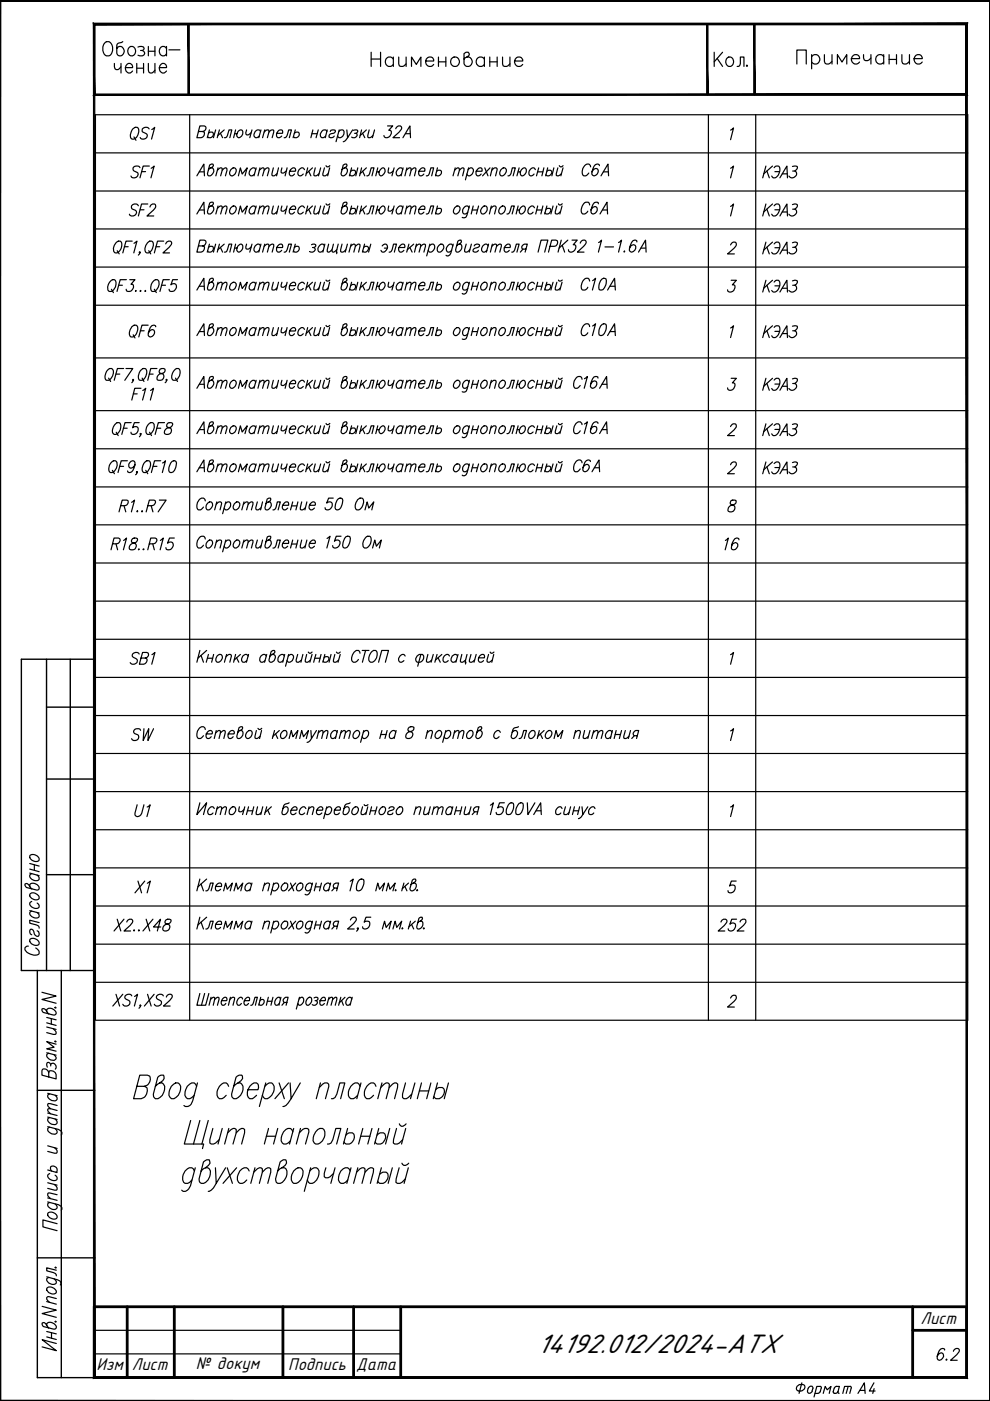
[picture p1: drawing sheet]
<svg xmlns="http://www.w3.org/2000/svg" width="210mm" height="297mm" viewBox="0 0 210 297" stroke-linecap="round" stroke-linejoin="round" font-family="sans-serif">
<defs><g id="words">
<text font-size="7.5" x="167.6" y="15.9">Примечание</text>
<g font-size="6.2">
<text x="20.5" y="13.1">Обозна-</text>
<text x="77.6" y="15.2">Наименование</text>
<text x="150.3" y="15.2">Кол.</text>
<text x="26.5" y="31">QS1</text>
<text x="26.1" y="73">QF6</text>
<text x="26.8" y="158.4">SW</text>
<text x="113.9" y="286.8">14192.012/2024-АТХ</text>
</g>
<g font-size="5.7">
<text x="26.5" y="38.8">SF1</text>
<text x="160.5" y="38.8">КЭАЗ</text>
<text x="26.1" y="46.9">SF2</text>
<text x="160.5" y="46.9">КЭАЗ</text>
<text x="160.5" y="55">КЭАЗ</text>
<text x="160.5" y="63.1">КЭАЗ</text>
<text x="160.5" y="72.7">КЭАЗ</text>
<text x="160.5" y="84">КЭАЗ</text>
<text x="160.5" y="93.5">КЭАЗ</text>
<text x="160.5" y="101.6">КЭАЗ</text>
<text x="152.4" y="117.8">16</text>
<text x="26.5" y="142.2">SB1</text>
<text x="27.5" y="174.3">U1</text>
<text x="151" y="198.6">252</text>
<text x="197.6" y="289.6">6.2</text>
</g>
<text font-size="4.9" x="22.9" y="16.6">чение</text>
<g font-size="4">
<text x="195.2" y="280.7">Лист</text>
<text x="20.4" y="290.6">Изм</text>
<text x="28" y="290.6">Лист</text>
<text x="41.5" y="290.2">№ докум</text>
<text x="61.1" y="290.6">Подпись</text>
<text x="75.5" y="290.4">Дата</text>
</g>
</g></defs>
<!-- layer: 0 -->
<g fill="#000" stroke="#000" stroke-width=".21">
<path d="M0 .2h209.8zM0 .2h209.9z"/>
<path d="M20.1 19.9l-.3 .3 185-.3zM19.8 20.2l185-.3 .3 .3zM204.8 5.2v14.7l.3 .3zM204.8 5.2l.3-.3v15.3zM20.1 5.2h184.7l.3-.3zM19.8 4.9h185.3l-185 .3zM19.8 4.9l.3 15v-14.7zM19.8 4.9l.3 15-.3 .3z"/>
<path d="M39.8 5.1l.3 15v-15zM39.8 5.1l.3 15h-.3z"/>
<path d="M149.8 5.1l.3 15v-15zM149.8 5.1l.3 15h-.3z"/>
<path d="M159.8 5.1l.3 15v-15zM159.8 5.1l.3 15h-.3z"/>
<path d="M209.8 .2v296.7l.1-296.7zM209.9 .2v296.8z"/>
<path d="M0 .2l.1 296.8zM0 .2l.1 296.8z"/>
<path d="M.1 .2l-.1 296.8zM0 .2v296.8z"/>
<path d="M19.8 4.9v287.3l.3-.3zM19.8 4.9l.3 .3v286.7zM19.8 4.9l.3 .3 185-.3zM20.1 5.2l185-.3-.3 .3zM205.1 4.9l-.3 .3 .3 287zM204.8 5.2l.3 287-.3-.3zM19.8 292.2h185.3l-.3-.3zM19.8 292.2l.3-.3h184.7z"/>
<path d="M.1 296.9l209.8 .1zM.1 296.9l209.8 .1h-209.9z"/>
</g>
<g fill="none" stroke="#000" stroke-width=".25">
<path d="M20.2 24.3h185v192h-185zM20.2 32.4h185M40.2 24.3v192M41.7 37.3l1.5-2.5 .1 2.5M42.1 27.9l1.2 .1a.83 .83 0 0 1-.7 1.2h-.9l.7-2.5 1.2 .1a.72 .72 0 0 1-.6 1.1M42.2 36.4h1.1M44.2 28.3l.4-.3a.56 .56 0 0 1 .7 .4 .56 .56 0 0 1-.4 .7l-.7 .1-.2-.3M44.4 27.5l-.5 1.7M44.7 35.6h.3a.93 .93 0 0 1 .2 1.1 .93 .93 0 0 1-1.1 .5l-.1-.4 .4-1.8a.52 .52 0 0 1 .8-.1l-.1 .5-.9 .6M45.7 27.5l-.4 1.7M46.1 36.1l.6-.5 .4 .1-.3 1.6M46.2 35.6l-.4 1.7"/>
<path d="M46.5 27.5l-.4 1.7M46.7 28.3l.5 .9M47.1 36.1l.7-.5 .3 .1v.4l-.3 1.2M47.5 27.5l-1.3 1.2M47.6 29.2l.4-.1 .6-1.6h.5l-.4 1.7M48.9 36l.5-.4h.3a.99 .99 0 0 1 .3 1.1 .99 .99 0 0 1-1 .6 .79 .79 0 0 1-.1-1.3zM49.7 28.3h.6a.77 .77 0 0 1 1.1-.7 .92 .92 0 0 1 0 1.1 .92 .92 0 0 1-1 .4l-.2-.2v-.6M50 27.5l-.5 1.7M50.5 37.3l.5-1.7 .4 1.3 1-1.3-.5 1.7M52.3 27.5l-.2 .6 .2 .5h.3l.7-.5M53.4 27.5l-.4 1.7M54.2 36l-.1-.3a.94 .94 0 0 0-1.1 .4 .94 .94 0 0 0 0 1.1l.5 .1 .5-.4"/>
<path d="M54.3 35.6l-.5 1.7M55 36.1l.6-.5 .4 .1-.3 1.6M55.1 35.6l-.4 1.7M55.2 27.9a.54 .54 0 0 0-.8-.3 .93 .93 0 0 0-.2 1.6h.3l.5-.3M55.3 27.5l-.4 1.7M56 28l.4-.4h.6l-.3 1.6M56 36.1l.6-.5 .4 .1-.3 1.6M56.1 27.5l-.4 1.7M57 28l.4-.4h.6l-.3 1.6M58 35.6l-.3 1.6 .4 .1 .7-.5M58.7 28.3h1.2v-.7a.93 .93 0 0 0-1.1 .4 .93 .93 0 0 0 .1 1.2h.3l.5-.3M59.1 35.6l-.5 1.7"/>
<path d="M59.8 35.6l-.2 .6v.4l.2 .1h.3l.6-.5M60.2 29.2l.5-.1 .2-.4 .3-1.2h.6l-.5 1.7M60.9 35.6l-.4 1.7M61.4 36.3h1.2a.49 .49 0 0 0-.2-.7 1.02 1.02 0 0 0-.9 .6 1.02 1.02 0 0 0 .1 1.1h.4l.4-.4M62.4 28.3l.2-.2a.56 .56 0 0 1 .9 .1 .56 .56 0 0 1-.4 .9l-.6 .1-.3-.3M62.6 27.5l-.5 1.7M64.6 36l-.2-.3a.92 .92 0 0 0-1.1 .4 .92 .92 0 0 0 .2 1.2h.3l.5-.4M65.2 35.6l-.4 1.7M65.4 36.3l.5 1M66.1 28.3h1.1M66.3 35.6l-1.4 1.2M66.3 27.5l-.4 1.7"/>
<path d="M66.8 35.6l-.3 1.6 .5 .1 .6-.5M67.5 27.5l-.5 1.7M68 35.6l-.5 1.7M68.8 35.6l-.3 1.6 .5 .1 .6-.5M69.1 35.1l.1 .1a.49 .49 0 0 0 .7-.1M69.3 27.9l-.1-.3a.93 .93 0 0 0-1.1 .4 .93 .93 0 0 0 .1 1.2h.3l.5-.3M69.4 27.5l-.4 1.7M69.9 35.6l-.4 1.7M70 27.9a.78 .78 0 0 1 1.1-.3l-.1 .5-.8 .2a.56 .56 0 0 0-.4 .8 .78 .78 0 0 0 1.1-.2M71.8 27.9a.71 .71 0 0 1 1-.3 .95 .95 0 0 1 0 1.1 .95 .95 0 0 1-1.1 .4l-.1-.2M71.9 27.5l-.7 2.5M73 35.6h.3a.99 .99 0 0 1 .2 1.1 .99 .99 0 0 1-.9 .6l-.3-.5 .5-1.8a.44 .44 0 0 1 .4-.2 .44 .44 0 0 1 .4 .3l-1.1 .9"/>
<path d="M73.5 27.5l.2 1.7 1.1-1.7M73.7 29.2a1.26 1.26 0 0 1-.9 .8M74.3 36.3a.59 .59 0 0 1 1-.1 .59 .59 0 0 1-.2 1l-.7 .1-.2-.3M74.5 35.6l-.4 1.7M74.9 27.6h.9a.51 .51 0 0 1-.6 .7M75.5 28.3h.1l.1 .4a.82 .82 0 0 1-1.2 .4M75.9 35.6l-.5 1.7M76.7 27.5l-.5 1.7M76.7 35.6l-.5 1.7M76.9 28.3l.4 .9M76.9 36.3l.4 1M77.7 27.5l-1.3 1.2"/>
<path d="M77.7 35.6l-1.3 1.2M77.8 37.3l.4-.1 .5-1.6h.6l-.4 1.7M78.3 27.5l-.3 1.6 .4 .1 .7-.5M79.4 27.5l-.4 1.7M79.9 36.4h.5v-.1a.77 .77 0 0 1 1.1-.6 1.05 1.05 0 0 1-.8 1.6l-.3-.4v-.5M80.1 35.6l-.4 1.7M82.2 26.7h1.1l-.9 .9 .5 .2a.96 .96 0 0 1-.3 1.1 .96 .96 0 0 1-1.2 0v-.2M82.4 35.6l-.1 1 .2 .1 .5-.1 .4-.4M83.6 35.6l-.5 1.7M83.9 27.3a.65 .65 0 0 1 .6-.6 .65 .65 0 0 1 .7 .5l-.6 .8-1.3 1.2h1.4M85.4 36l-.1-.3a.93 .93 0 0 0-1 .2 .93 .93 0 0 0-.3 1l.2 .3a.64 .64 0 0 0 .9-.3M85.4 29.2l1.5-2.5 .1 2.5"/>
<path d="M85.5 35.6l-.5 1.7M86 28.3h1M86.1 36.1l.7-.5 .4 .1-.3 1.6M86.3 35.6l-.4 1.7M87.2 36.1l.6-.5 .4 .1-.3 1.6M88.8 36.3h1.2a.49 .49 0 0 0-.2-.7 .99 .99 0 0 0-.9 .6 .99 .99 0 0 0 .2 1.1h.3l.5-.4M90.4 37.3l.4-.1 .6-1.6h.5l-.4 1.7M92.6 36.3l.7-.2a.63 .63 0 0 1 .3 .7 .63 .63 0 0 1-.6 .5h-.4l-.2-.3M92.8 35.6l-.5 1.7M96.4 36.1l.6-.5 .4 .1v.4l-.3 1.2M96.5 35.6l-.4 1.7M97.4 36.1l.6-.5 .4 .1-.3 1.6"/>
<path d="M99.2 36l.5-.4h.3a.99 .99 0 0 1 .2 1.1 .99 .99 0 0 1-.9 .6l-.3-.4M99.4 35.6l-.7 2.5M101 36.3h1.2v-.6a.93 .93 0 0 0-1.1 .4 .93 .93 0 0 0 .1 1.2h.3l.5-.4M102.8 35.6l.7 1.7M103.9 35.6l-1.6 1.7M104.3 36.1l.6-.5 .5 .1-.3 1.6M104.4 35.6l-.4 1.7M106.2 36l.5-.4h.3a.93 .93 0 0 1 .2 1.1 .93 .93 0 0 1-1.1 .5 1.03 1.03 0 0 1 .1-1.2zM107.7 37.3l.4-.1 .2-.4 .3-1.2h.7l-.5 1.7M109.9 36.4h.5v-.1a.79 .79 0 0 1 1.1-.6 1.05 1.05 0 0 1-.9 1.6 .65 .65 0 0 1-.2-.9M110.1 35.6l-.5 1.7M113.5 36l-.1-.3a.93 .93 0 0 0-1.1 .4 .93 .93 0 0 0 .1 1.2h.3l.5-.4"/>
<path d="M114 36.4h1.1M114.2 35.6l-.5 1.7M115.3 35.6l-.4 1.7M116 36.3l.3-.2h.4a.67 .67 0 0 1 0 1 .67 .67 0 0 1-1-.1M116.1 35.6l-.4 1.7M117.4 35.6l-.4 1.7M118.3 35.6l-.4 1.6 .5 .1 .6-.5M118.6 35.1l.1 .1a.44 .44 0 0 0 .7-.1M119.4 35.6l-.5 1.7M125.2 35.4l-.2-.5a1.05 1.05 0 0 0-1.4 .8 1.31 1.31 0 0 0 .2 1.6 1.02 1.02 0 0 0 1-.6M127.1 35.1l-.1-.2-.4-.1a1.94 1.94 0 0 0-1.1 2.1l.1 .3a.89 .89 0 0 0 1-.3 .89 .89 0 0 0 .1-1.1 .76 .76 0 0 0-1.2 .6M127.4 37.3l1.5-2.5 .1 2.5"/>
<path d="M127.9 36.4h1M150.2 24.3v192M154.9 27.6l.6-.5-.6 2.5M154.9 35.7l.6-.5-.6 2.5M160.2 24.3v192M20.2 40.5h185M20.2 48.5h185M20.2 56.6h185M23.4 59.7a.65 .65 0 0 1 .6-.4 .65 .65 0 0 1 .6 .4 1.83 1.83 0 0 1-1 2.1h-.4a1.42 1.42 0 0 1 .2-2.1zM24.6 51.5a.68 .68 0 0 1 1.2 0 1.66 1.66 0 0 1-1.4 2.1 1.46 1.46 0 0 1 .2-2.1zM24.8 53.2l.5 .6M26.4 52.3h.8"/>
<path d="M26.8 59.3h-1.3l-.7 2.5M27.5 59.3h1.1l-.8 1h.3a.92 .92 0 0 1-.1 1.2 .92 .92 0 0 1-1.2 .1v-.3M28 51.1h-1.3l-.7 2.5M28.4 51.6l.6-.5-.6 2.5M29.7 53.5l-.1 .1-.1-.1 .1-.1 .1 .1-.4 .6M31.3 51.5a.72 .72 0 0 1 1-.2 1.92 1.92 0 0 1-.8 2.3h-.4a1.26 1.26 0 0 1 0-1.9zM31.5 53.2l.5 .6M32.5 59.7a.68 .68 0 0 1 .6-.4 .68 .68 0 0 1 .6 .4 1.93 1.93 0 0 1-1 2.1h-.4a1.42 1.42 0 0 1 .2-2.1zM33.1 52.3h.8M34.7 51.1h-1.3l-.7 2.5M35.1 51.7a.65 .65 0 0 1 .6-.6 .65 .65 0 0 1 .7 .5l-.5 .8-1.4 1.2h1.4M35.9 59.3h-1.3l-.7 2.5"/>
<path d="M37.6 59.3h-1l-.4 1.1a.66 .66 0 0 1 .9-.2 .66 .66 0 0 1 .2 .9 .89 .89 0 0 1-1.4 .5v-.3M41.7 45.4l1.5-2.5 .1 2.5M42.1 52.1l1.2 .1a.89 .89 0 0 1-.7 1.3h-.9l.7-2.6 1.2 .1a.76 .76 0 0 1-.6 1.1M42.2 44.5h1.1M44.2 52.5l.1-.1a.56 .56 0 0 1 .9 0 .56 .56 0 0 1-.2 .8l-.3 .3h-.5l-.2-.3M44.4 51.8l-.5 1.7M44.7 43.7h.3a.93 .93 0 0 1 .2 1.1 .93 .93 0 0 1-1.1 .4l-.1-.3 .4-1.8 .4-.2 .4 .1a.77 .77 0 0 1-.8 .8l-.2 .3M44.7 59.8h.3a.93 .93 0 0 1 .2 1.2 .93 .93 0 0 1-1.1 .4l-.1-.4 .4-1.7a.49 .49 0 0 1 .8-.2 .82 .82 0 0 1-.8 .9l-.2 .2M45.7 51.8l-.4 1.7M46.1 44.2l.6-.5 .4 .1-.3 1.6M46.2 43.7l-.4 1.7M46.2 59.8l-.4 1.7"/>
<path d="M46.5 51.8l-.4 1.7M46.7 52.5l.5 1M47.1 44.2l.7-.5 .3 .1v.4l-.3 1.2M47.5 51.8l-1.3 1.1M47.6 53.5l.4-.2 .6-1.5h.5l-.4 1.7M48.9 44.1l.5-.4h.3a.99 .99 0 0 1 .3 1.1 .99 .99 0 0 1-1 .6 .79 .79 0 0 1-.1-1.3zM49.7 52.6h.5l.1-.1a.77 .77 0 0 1 1.1-.6 1.05 1.05 0 0 1-.9 1.6 .61 .61 0 0 1-.3-.9M50 51.8l-.5 1.7M50.5 45.4l.5-1.7 .4 1.3 1-1.3-.5 1.7M52.3 51.8l-.1 .9 .4 .1 .7-.4M53.4 51.8l-.4 1.7M54.2 44.1l-.1-.3a.94 .94 0 0 0-1.1 .3 .94 .94 0 0 0 0 1.1l.5 .2 .5-.4"/>
<path d="M54.3 43.7l-.5 1.7M54.3 59.8l-.5 1.7M55 44.2l.6-.5 .4 .1-.3 1.6M55.1 43.7l-.4 1.7M55.1 59.8l-.4 1.7M55.2 52.1l-.1-.2a.94 .94 0 0 0-1.1 .3 .94 .94 0 0 0 0 1.1l.5 .2 .5-.4M55.3 51.8l-.4 1.7M56 44.2l.6-.5 .4 .1-.3 1.6M56 52.2l.6-.4 .4 .1-.3 1.6M56.1 51.8l-.4 1.7M57 52.2l.7-.4 .3 .1-.3 1.6M58 43.7l-.3 1.5 .4 .2 .7-.5"/>
<path d="M58 59.8l-.3 1.6 .4 .1 .7-.5M58.7 52.5h1.2v-.6a.93 .93 0 0 0-1.1 .4 .93 .93 0 0 0 .1 1.2h.3l.5-.4M59.1 43.7l-.5 1.7M59.1 59.8l-.5 1.7M59.8 43.7l-.2 .6v.3l.2 .2h.3l.6-.5M59.8 59.8l-.2 .6v.4l.2 .1h.3l.6-.5M60.2 53.5l.5-.2 .5-1.5h.6l-.5 1.7M60.9 43.7l-.4 1.7M60.9 59.8l-.4 1.7M61.4 44.4h1.2a.49 .49 0 0 0-.2-.7 1.02 1.02 0 0 0-.9 .6 1.02 1.02 0 0 0 .1 1.1h.4l.4-.4M62.4 52.5l.2-.1a.55 .55 0 0 1 .8 0 .55 .55 0 0 1-.2 .8 .65 .65 0 0 1-.9 .1l-.1-.1M62.6 51.8l-.5 1.7"/>
<path d="M64.6 44.1l-.2-.3a.92 .92 0 0 0-1.1 .4 .92 .92 0 0 0 .2 1.2h.3l.5-.4M65.2 43.7l-.4 1.7M65.2 59.8l-.4 1.7M65.4 44.4l.5 1M66 51.9l.3-.1 .6 .1a.51 .51 0 0 1-.6 .6M66.3 43.7l-1.4 1.2M66.3 59.8l-1.4 1.2M66.5 52.5l.3 .2a.72 .72 0 0 1-.4 .7 .72 .72 0 0 1-.8-.1M66.8 43.7l-.3 1.5 .5 .2 .6-.5M66.8 59.8l-.3 1.6h.8l.3-.4M68 43.7l-.5 1.7M68 59.8l-.5 1.7"/>
<path d="M68.8 43.7l-.3 1.5 .5 .2 .6-.5M68.8 52.1l-.1-.2a.93 .93 0 0 0-1 .2 .93 .93 0 0 0-.3 1l.2 .2a.64 .64 0 0 0 .9-.2M68.8 59.8l-.3 1.6 .5 .1 .6-.5M68.9 51.8l-.4 1.7M69.1 43.2l.1 .1a.49 .49 0 0 0 .7-.1M69.1 59.4l.2 .2 .6-.2M69.7 51.8l-.3 1.5 .4 .2 .6-.6M69.9 43.7l-.4 1.7M69.9 59.8l-.4 1.7M70.7 51.8l-.3 1.5 .4 .2 .6-.6M71.7 51.8l-.4 1.7h.2l-.1 .3M72.5 51.8l-.3 1.5 .5 .2 .6-.6"/>
<path d="M73 43.7h.3a.99 .99 0 0 1 .2 1.1 .99 .99 0 0 1-.9 .6l-.3-.5 .5-1.8 .4-.2 .3 .1a.77 .77 0 0 1-.7 .8l-.3 .3M73 59.8l.5 .2a.94 .94 0 0 1 0 1.1 .94 .94 0 0 1-1.1 .3l-.1-.4 .5-1.7a.49 .49 0 0 1 .7-.2 .83 .83 0 0 1-.7 .9l-.3 .2M73.7 51.8l-.5 1.7M74.3 44.4l.7-.2a.61 .61 0 0 1 .4 .7 .61 .61 0 0 1-.6 .5h-.4l-.2-.3M74.3 52.2l.7-.4 .3 .1-.3 1.6M74.5 51.8l-.5 1.7M74.5 43.7l-.4 1.7M74.5 59.8l-.4 1.7M75.4 52.2l.5-.4 .4 .1-.3 1.6M75.9 43.7l-.5 1.7M75.9 59.8l-.5 1.7M76.7 43.7l-.5 1.7"/>
<path d="M76.7 59.8l-.5 1.7M76.9 44.4l.4 1M77.1 52.5l.1-.1a.55 .55 0 0 1 .8 0 .55 .55 0 0 1-.1 .8l-.3 .3h-.5l-.2-.3M77.3 51.8l-.5 1.7M77.7 43.7l-1.3 1.2M77.7 59.8l-1.3 1.2M77.8 45.4l.4-.2 .5-1.5h.6l-.4 1.7M78.6 51.8l-.5 1.7M79.9 44.5h.5v-.1a.77 .77 0 0 1 1.1-.6 1.05 1.05 0 0 1-.8 1.6l-.3-.4v-.5M80.1 43.7l-.4 1.7M80.1 59.8l-.4 1.7M81 52.1a.64 .64 0 0 1 1-.2 1.05 1.05 0 0 1-.9 1.6l-.3-.4"/>
<path d="M81.5 52.6h.6M82.4 43.7l-.1 .9 .2 .2 .5-.2 .4-.3M82.4 59.8l-.1 1 .2 .1 .5-.1 .4-.4M82.5 53.5l.4-.2 .2-.4 .3-1.1h.7l-.5 1.7M83.6 43.7l-.5 1.7M83.6 59.8l-.5 1.7M84.6 52.5h1.2v-.6a.93 .93 0 0 0-1 .2 .93 .93 0 0 0-.3 1l.2 .2a.64 .64 0 0 0 .9-.2M85.4 44.1l-.1-.3a.93 .93 0 0 0-1 .2 .93 .93 0 0 0-.3 1l.2 .2a.64 .64 0 0 0 .9-.2M85.5 43.7l-.5 1.7M85.5 59.8l-.5 1.7M86.1 44.2l.7-.5 .4 .1-.3 1.6M86.3 43.7l-.4 1.7"/>
<path d="M86.3 59.8l-.4 1.7M86.7 51.8l-.5 1.7M86.9 52.5l.5 1M87.2 44.2l.6-.5 .4 .1-.3 1.6M87.7 51.8l-1.3 1.1M88.2 52.2l.6-.4 .4 .1-.3 1.6M88.3 51.8l-.4 1.7M88.8 44.4h1.2a.49 .49 0 0 0-.2-.7 .99 .99 0 0 0-.9 .6 .99 .99 0 0 0 .2 1.1h.3l.5-.4M89.2 52.2l.6-.4 .4 .1-.3 1.6M90.4 45.4l.4-.2 .6-1.5h.5l-.4 1.7M91.1 52.1a.64 .64 0 0 1 .9-.2 .97 .97 0 0 1 0 1.1 .97 .97 0 0 1-1.1 .3l-.1-.2M91.1 51.8l-.6 2.5"/>
<path d="M92.6 44.4l.7-.2a.63 .63 0 0 1 .3 .7 .63 .63 0 0 1-.6 .5h-.4l-.2-.3M92.8 43.7l-.5 1.7M92.8 59.8l-.5 1.7M93.2 51.9l.6-.1a.93 .93 0 0 1 .1 1.1 .93 .93 0 0 1-1.1 .4 1.09 1.09 0 0 1 .4-1.4zM96 52.1l-.1-.2a.93 .93 0 0 0-1 .2 .93 .93 0 0 0-.2 1l.1 .2a.64 .64 0 0 0 1-.2M96.1 51.8l-.5 1.9a.8 .8 0 0 1-.9 .6l-.1-.2M96.4 44.1l.5-.4h.3a.99 .99 0 0 1 .2 1.1 .99 .99 0 0 1-.9 .6 .79 .79 0 0 1-.1-1.3zM97.3 51.8h.3a.93 .93 0 0 1 .2 1.1 .93 .93 0 0 1-1.1 .4l-.1-.4 .5-1.7 .4-.3 .3 .1a.77 .77 0 0 1-.7 .9l-.3 .2M98.8 51.8l-.3 1.5 .5 .2 .6-.6M99.4 44.1l-.1-.3a.93 .93 0 0 0-1.1 .4 .93 .93 0 0 0 .2 1.2h.3l.5-.4M99.5 43.7l-.7 2.3-.3 .2-.5-.1M99.5 59.8l-.5 2a.66 .66 0 0 1-1 .4"/>
<path d="M99.9 51.8l-.4 1.7M100.1 44.5h1.1M100.3 43.7l-.4 1.7M100.3 59.8l-.4 1.7M100.5 52.1a.62 .62 0 0 1 .6-.3 .62 .62 0 0 1 .6 .3l-.2 .3-.7 .2a.53 .53 0 0 0-.5 .7 .75 .75 0 0 0 1.1-.2M101.5 43.7l-.5 1.7M101.5 59.8l-.5 1.7M102.2 44.1a.63 .63 0 0 1 1-.3 .97 .97 0 0 1-.1 1.1 .97 .97 0 0 1-1 .3 .88 .88 0 0 1 .1-1.1zM103.5 52.1l-.2-.2a.94 .94 0 0 0-1 .3 .94 .94 0 0 0 0 1.1l.4 .2 .6-.4M103.6 51.8l-.5 1.7M104.1 44.2l.6-.5 .5 .1-.3 1.6M104.2 43.7l-.4 1.7"/>
<path d="M104.2 59.8l-.4 1.7M104.3 52.2l.6-.4 .4 .1-.4 1.6M104.4 51.8l-.4 1.7M105.3 52.2l.6-.4 .4 .1-.3 1.6M106 44.1l.5-.4h.3a.99 .99 0 0 1 .2 1.1 .99 .99 0 0 1-.9 .6 .79 .79 0 0 1-.1-1.3zM106.9 52.5h1.3l-.1-.6a.93 .93 0 0 0-1.1 .4 .93 .93 0 0 0 .2 1.2h.3l.5-.4M107.5 45.4l.4-.2 .6-1.5h.6l-.5 1.7M108.5 53.5l.4-.2 .6-1.5h.6l-.5 1.7M109.6 44.5h.6v-.1a.77 .77 0 0 1 1.1-.6 1.05 1.05 0 0 1-.9 1.6 .65 .65 0 0 1-.2-.9M109.9 43.7l-.5 1.7M109.9 59.8l-.5 1.7M110.9 52.8l-.6 .7"/>
<path d="M111.5 52.8h-.6l-.2-.2v-.4l.5-.4h.6l-.5 1.7M113.3 44.1l-.1-.3a.92 .92 0 0 0-1.1 .4 .92 .92 0 0 0 .2 1.2h.3l.4-.4M113.8 44.5h1.1M114 43.7l-.4 1.7M114 59.8l-.4 1.7M114.1 53.5l.6-2.6h1.5l-.7 2.6M115.1 43.7l-.4 1.7M115.1 59.8l-.4 1.7M115.7 44.4l.4-.2 .6 .1a.72 .72 0 0 1-.2 .9 .72 .72 0 0 1-1-.1M116 43.7l-.5 1.7M116 59.8l-.5 1.7M116.6 52.2h.9a.83 .83 0 0 0 .7-1.2l-1.2-.1-.7 2.6"/>
<path d="M117.3 43.7l-.5 1.7M117.3 59.8l-.5 1.7M118.1 43.7l-.4 1.5 .5 .2 .6-.5M118.1 59.8l-.4 1.6 .5 .1 .6-.5M118.4 43.2v.1a.49 .49 0 0 0 .8-.1M118.4 59.4l.2 .2 .6-.2M119 50.9l-.7 2.6M119.2 43.7l-.5 1.7M119.2 59.8l-.5 1.7M119.2 52l.5 1.5M120.4 50.9l-1.9 1.7M121.3 50.9h1.1l-.9 1 .5 .1a.96 .96 0 0 1-.3 1.2 .96 .96 0 0 1-1.1 0l-.1-.3"/>
<path d="M123 51.5a.64 .64 0 0 1 .6-.6 .64 .64 0 0 1 .7 .5l-.6 .8-1.3 1.3h1.4M125 43.5l-.2-.5a1.02 1.02 0 0 0-1.4 .8 1.24 1.24 0 0 0 .2 1.6 1.02 1.02 0 0 0 1-.6M125 59.6l-.2-.5a1.02 1.02 0 0 0-1.4 .9 1.19 1.19 0 0 0 .2 1.5 .9 .9 0 0 0 1-.6M125.6 59.5l.7-.5-.7 2.5M126.9 43.2l-.1-.2a.8 .8 0 0 0-1.1 .3 1.95 1.95 0 0 0-.3 1.9 .83 .83 0 0 0 1.1-.3 .83 .83 0 0 0-.3-1.1 .99 .99 0 0 0-.9 .7M126.9 51.4l.7-.5-.7 2.6M127.2 45.4l1.5-2.5 .1 2.5M127.7 59.1l.3-.1 .5 .1a2.39 2.39 0 0 1-.7 2.3h-.8a2.39 2.39 0 0 1 .7-2.3zM127.8 44.5h1M128.3 52.4h1.8M131.1 51.4l.7-.5-.7 2.6M132.4 53.2l-.1 .3 .2-.2"/>
<path d="M135 51.3v-.3l-.5-.1a2.08 2.08 0 0 0-1.1 2.2l.2 .2a.89 .89 0 0 0 1-.3 .89 .89 0 0 0 .1-1 .67 .67 0 0 0-1 .2l-.2 .4M135.4 53.5l1.5-2.6 .1 2.6M135.9 52.6h1M154.9 43.8l.6-.5-.6 2.5M154.9 51.9v-.1a.74 .74 0 0 1 1.1-.3l.1 .1a.94 .94 0 0 1-.5 1l-1.3 1.2h1.4M155 59.4h1.1l-.8 1 .4 .1a.98 .98 0 0 1-.2 1.2 .98 .98 0 0 1-1.2 0v-.2M20.2 64.7h185M20.2 75.9h185M23 78.3l.7-.2a1.57 1.57 0 0 1-.7 2.5h-.4a1.62 1.62 0 0 1 .4-2.3zM23.6 61.3l.4 .7M24.6 79.3h.8M25.1 60.5h.9"/>
<path d="M26.2 78.1h-1.3l-.7 2.5M26.7 78.1h1.5l-1.7 2.5M28.8 61.6l-.1 .1h.2M29.8 61.6l-.1 .1h.2M29.8 78.5a.75 .75 0 0 1 1.1-.2 1.87 1.87 0 0 1-.8 2.3h-.4a1.37 1.37 0 0 1 0-1.9zM30.9 61.6l-.2 .1h.2M31.7 79.3h.8M32.7 61.3l.4 .7M33.3 78.1h-1.3l-.7 2.5M34 78.3a.53 .53 0 0 0 0 .8 .8 .8 0 0 1 .6 1.1 .8 .8 0 0 1-1.3 .2 1.15 1.15 0 0 1 1.2-1.3 .52 .52 0 0 0 .5-.4 .52 .52 0 0 0-.3-.6zM34.2 60.5h.9M37.2 78.3l.6-.2a1.62 1.62 0 0 1-.6 2.5h-.4a1.54 1.54 0 0 1 .4-2.3z"/>
<path d="M41.7 61.5l1.5-2.5 .1 2.5M41.7 71.1l1.5-2.4 .1 2.4M42.2 60.7h1.1M42.2 70.3h1.1M44.7 69.5h.3a.93 .93 0 0 1 .2 1.1 .93 .93 0 0 1-1.1 .4l-.1-.3 .4-1.8a.52 .52 0 0 1 .8-.1l-.1 .4-.9 .6M46.1 60.3l.6-.5 .4 .2-.3 1.5M46.1 70l.6-.5 .4 .1-.3 1.5M46.2 69.5l-.4 1.6M47.1 60.3l.7-.5 .3 .2v.3l-.3 1.2M47.1 70l.7-.5 .3 .1v.4l-.3 1.1M48.9 60.2a.65 .65 0 0 1 1.2 0 .99 .99 0 0 1-1.2 1.2 1 1 0 0 1 0-1.2zM48.9 69.8l.5-.3h.3a.99 .99 0 0 1 .3 1 .99 .99 0 0 1-1 .6 .79 .79 0 0 1-.1-1.3z"/>
<path d="M50.5 61.5l.5-1.7 .4 1.4 1-1.4-.5 1.7M50.5 71.1l.5-1.6 .4 1.3 1-1.3-.5 1.6M54.2 60.2a.51 .51 0 0 0-.8-.2 .89 .89 0 0 0-.2 1.5l.5-.1 .3-.2M54.2 69.8l-.1-.2a.94 .94 0 0 0-1.1 .3 .94 .94 0 0 0 0 1.1l.5 .1 .5-.3M54.3 69.5l-.5 1.6M55 60.3l.6-.5 .4 .2-.3 1.5M55 70l.6-.5 .4 .1-.3 1.5M55.1 69.5l-.4 1.6M56 60.3l.6-.5 .4 .2-.3 1.5M56 70l.6-.5 .4 .1-.3 1.5M58 69.5l-.3 1.5 .4 .1 .7-.4M59.1 69.5l-.5 1.6"/>
<path d="M59.8 69.5l-.2 .5v.4l.2 .2h.3l.6-.6M60.9 69.5l-.4 1.6M61.4 60.6h1.2a.49 .49 0 0 0-.2-.8 .99 .99 0 0 0-.9 .6 .99 .99 0 0 0 .1 1.1l.6-.1 .2-.2M61.4 70.2h1.2a.49 .49 0 0 0-.2-.7 1.02 1.02 0 0 0-.9 .6 1.02 1.02 0 0 0 .1 1h.4l.4-.3M64.6 60.2a.51 .51 0 0 0-.9-.2 .89 .89 0 0 0-.2 1.5l.5-.1 .3-.2M64.6 69.8l-.2-.2a.92 .92 0 0 0-1.1 .4 .92 .92 0 0 0 .2 1.1h.3l.5-.3M65.2 69.5l-.4 1.6M65.4 60.6l.5 .9M65.4 70.2l.5 .9M66.3 69.5l-1.4 1.2M66.8 69.5l-.3 1.5 .5 .1 .6-.4M68 69.5l-.5 1.6"/>
<path d="M68.8 69.5l-.3 1.5 .5 .1 .6-.4M69.1 69l.1 .1a.49 .49 0 0 0 .7-.1M69.9 69.5l-.4 1.6M73 69.5h.3a.99 .99 0 0 1 .2 1 .99 .99 0 0 1-.9 .6l-.3-.4 .5-1.8a.44 .44 0 0 1 .4-.2 .44 .44 0 0 1 .4 .3l-1.1 .8M74.3 60.6l.2-.2a.55 .55 0 0 1 .8 .1 .55 .55 0 0 1-.1 .8 .69 .69 0 0 1-1 0M74.3 70.2a.6 .6 0 0 1 1-.1 .6 .6 0 0 1-.2 .9l-.7 .1-.2-.2M74.5 69.5l-.4 1.6M75.9 69.5l-.5 1.6M76.7 69.5l-.5 1.6M76.9 60.6l.4 .9M76.9 70.2l.4 .9M77.7 69.5l-1.3 1.2"/>
<path d="M77.8 61.5l.4-.1 .5-1.6h.6l-.4 1.7M77.8 71.1l.4-.1 .5-1.5h.6l-.4 1.6M79.9 60.7h.5v-.1a.77 .77 0 0 1 1.1-.6 .94 .94 0 0 1 0 1 .94 .94 0 0 1-1 .4l-.1-.7M79.9 70.3h.5v-.1a.77 .77 0 0 1 1.1-.6 1.05 1.05 0 0 1-.8 1.5l-.3-.3v-.5M80.1 69.5l-.4 1.6M82.4 69.5l-.1 .9 .2 .2 .5-.2 .4-.4M83.6 69.5l-.5 1.6M85.4 60.2l-.1-.2a.91 .91 0 0 0-1.1 .4 .91 .91 0 0 0 .1 1.1l.6-.1 .2-.2M85.4 69.8l-.1-.2a.93 .93 0 0 0-1 .2 .93 .93 0 0 0-.3 1l.2 .2a.64 .64 0 0 0 .9-.2M85.5 69.5l-.5 1.6M86.1 60.3l.7-.5 .4 .2-.3 1.5M86.1 70l.7-.5 .4 .1-.3 1.5"/>
<path d="M86.3 69.5l-.4 1.6M87.2 60.3l.6-.5 .4 .2-.3 1.5M87.2 70l.6-.5 .4 .1-.3 1.5M88.8 60.6h1.2a.49 .49 0 0 0-.2-.8 .97 .97 0 0 0-.9 .6 .97 .97 0 0 0 .2 1.1l.5-.1 .3-.2M88.8 70.2h1.2a.49 .49 0 0 0-.2-.7 .99 .99 0 0 0-.9 .5 .99 .99 0 0 0 .2 1.1h.3l.5-.3M90.4 61.5l.4-.1 .6-1.6h.5l-.4 1.7M90.4 71.1l.4-.1 .6-1.5h.5l-.4 1.6M92.6 60.6l.3-.3h.4a.67 .67 0 0 1 .1 1 .67 .67 0 0 1-1 0M92.6 70.2l.7-.2a.63 .63 0 0 1 .3 .7 .63 .63 0 0 1-.6 .4h-.4l-.2-.2M92.8 69.5l-.5 1.6M96.4 60.2a.65 .65 0 0 1 1.1 0 .99 .99 0 0 1-1.2 1.2 1 1 0 0 1 .1-1.2zM96.4 69.8l.5-.3h.3a.99 .99 0 0 1 .2 1 .99 .99 0 0 1-.9 .6 .79 .79 0 0 1-.1-1.3z"/>
<path d="M99.4 60.2l-.1-.2a.91 .91 0 0 0-1.1 .3 .91 .91 0 0 0 .2 1.2l.5-.1 .3-.2M99.4 69.8l-.1-.2a.93 .93 0 0 0-1.1 .4 .93 .93 0 0 0 .2 1.1h.3l.5-.3M99.5 69.5l-.7 2.2-.3 .3-.5-.1M100.1 60.7h1.1M100.1 70.3h1.1M100.3 69.5l-.4 1.6M101.5 69.5l-.5 1.6M102.2 60.2a.61 .61 0 0 1 .5-.4 .61 .61 0 0 1 .6 .4 .99 .99 0 0 1-1.2 1.2 .93 .93 0 0 1 .1-1.2zM102.2 69.8a.63 .63 0 0 1 1-.2 .97 .97 0 0 1-.1 1.1 .97 .97 0 0 1-1 .3 .88 .88 0 0 1 .1-1.2zM104.1 60.3l.6-.5 .5 .2-.3 1.5M104.1 70l.6-.5 .5 .1-.3 1.5M104.2 69.5l-.4 1.6"/>
<path d="M106 60.2a.65 .65 0 0 1 1.1 0 .99 .99 0 0 1-1.2 1.2 1 1 0 0 1 .1-1.2zM106 69.8l.5-.3h.3a.99 .99 0 0 1 .2 1 .99 .99 0 0 1-.9 .6 .79 .79 0 0 1-.1-1.3zM107.5 61.5l.4-.1 .6-1.6h.6l-.5 1.7M107.5 71.1l.4-.1 .2-.3 .4-1.2h.6l-.5 1.6M109.6 60.7h.6a.8 .8 0 0 1 1.1-.7 .95 .95 0 0 1-.1 1 .95 .95 0 0 1-1 .4v-.7M109.6 70.3h.6v-.1a.77 .77 0 0 1 1.1-.6 1.05 1.05 0 0 1-.9 1.5 .65 .65 0 0 1-.2-.8M109.9 69.5l-.5 1.6M113.3 60.2a.51 .51 0 0 0-.8-.2 .89 .89 0 0 0-.2 1.5l.5-.1 .2-.2M113.3 69.8l-.1-.2a.92 .92 0 0 0-1.1 .4 .92 .92 0 0 0 .2 1.1h.3l.4-.3M113.8 60.7h1.1M113.8 70.3h1.1M114 69.5l-.4 1.6"/>
<path d="M115.1 69.5l-.4 1.6M115.7 60.6l.2-.2a.55 .55 0 0 1 .8 .1 .55 .55 0 0 1-.2 .8 .73 .73 0 0 1-.9 .1l-.1-.1M115.7 70.2l.4-.2a.55 .55 0 0 1 .7 .3 .55 .55 0 0 1-.4 .7l-.6 .1-.3-.2M116 69.5l-.5 1.6M117.3 69.5l-.5 1.6M118.1 69.5l-.4 1.5 .5 .1 .6-.4M118.4 69v.1a.49 .49 0 0 0 .8-.1M119.2 69.5l-.5 1.6M125 69.2l-.2-.4a1.02 1.02 0 0 0-1.4 .8 1.24 1.24 0 0 0 .2 1.5 1.02 1.02 0 0 0 1-.5M125.6 69.1l.7-.4-.7 2.4M127.7 68.8l.3-.1 .5 .1a2.07 2.07 0 0 1-1 2.3l-.5-.1a2.29 2.29 0 0 1 .7-2.2zM128.8 61.5l1.5-2.5 .2 2.5"/>
<path d="M128.8 71.1l1.5-2.4 .2 2.4M129.4 60.7h1M129.4 70.3h1M154.9 69.5l.6-.4-.6 2.5M20.2 87.1h185M20.2 95.2h185M23 80.2l.5 .7M23.8 97.8l.7-.1a1.56 1.56 0 0 1-.7 2.5h-.4a1.62 1.62 0 0 1 .4-2.4zM23.8 99.7l.5 .7M24.6 89.7l.7-.1a1.54 1.54 0 0 1-1.1 2.5 1.54 1.54 0 0 1 .4-2.4zM24.6 91.6l.5 .8M25.4 98.9h.8"/>
<path d="M26.2 90.8h.8M27 97.7h-1.3l-.7 2.5M27.8 89.6h-1.3l-.7 2.5M28.3 83.5h.8M28.3 80.5h-.2l.1-.1 .1 .1-.4 .6M28.6 98.5a.84 .84 0 0 1-1.2 .6 .89 .89 0 0 1 .1-1 .89 .89 0 0 1 1-.3 2.06 2.06 0 0 1-.9 2.4l-.5-.1v-.2M29.5 89.6h-1l-.4 1.1a.66 .66 0 0 1 .9-.2 .66 .66 0 0 1 .3 .9 .88 .88 0 0 1-1.5 .5v-.3M29.9 82.3h-1.3l-.7 2.5M29.9 92l-.1 .1-.1-.1 .1-.1v.3l-.3 .4M30.1 80.2l.4 .7M30.3 82.8l.6-.5-.7 2.5M30.6 98.1a.68 .68 0 0 1 .7-.4 .68 .68 0 0 1 .6 .4 1.97 1.97 0 0 1-1 2.1h-.4a1.37 1.37 0 0 1 0-1.9z"/>
<path d="M30.9 99.7l.4 .7M31.7 89.7l.6-.1a1.56 1.56 0 0 1-.6 2.5h-.4a1.62 1.62 0 0 1 .4-2.4zM31.7 91.6l.4 .8M31.9 82.8l.7-.5-.7 2.5M32.5 98.9h.8M33.2 90.8h.9M34.1 97.7h-1.3l-.7 2.5M34.5 98.2l.6-.5-.7 2.5M34.9 89.6h-1.3l-.7 2.5M35.4 80.5h-.2l.1-.1 .1 .1-.4 .6M35.6 89.7a.53 .53 0 0 0 0 .9 .77 .77 0 0 1 .6 1.2 .77 .77 0 0 1-1.4-.2 1.23 1.23 0 0 1 1.4-1 .74 .74 0 0 0 .4-.9l-.3-.1zM36.5 97.8l.3-.1 .5 .1a2.06 2.06 0 0 1-.9 2.4l-.5-.1a2.16 2.16 0 0 1 .6-2.3z"/>
<path d="M37.2 80.2l.4 .7M41.7 82.3l1.5-2.5 .1 2.5M41.7 91.9l1.5-2.5 .1 2.5M42.2 81.5h1.1M42.2 91.1h1.1M42.2 99.2h1.1M44.7 80.6h.3a.93 .93 0 0 1 .2 1.2 .93 .93 0 0 1-1.1 .4l-.1-.4 .4-1.8 .4-.2 .4 .1a.77 .77 0 0 1-.8 .9l-.2 .2M44.7 90.3h.3a.91 .91 0 0 1 .2 1.1 .91 .91 0 0 1-1.1 .4l-.1-.3 .4-1.8a.49 .49 0 0 1 .8-.1 .82 .82 0 0 1-.8 .8l-.2 .2M44.7 98.4h.3a.91 .91 0 0 1 .2 1.1 .91 .91 0 0 1-1.1 .4l-.1-.3 .4-1.9a.52 .52 0 0 1 .8-.1l-.1 .5-.9 .6M46.1 81.1l.6-.5 .4 .2-.3 1.5M46.1 90.7l.6-.4 .4 .1-.3 1.5M46.1 98.8l.4-.3h.6l-.3 1.5"/>
<path d="M46.2 80.6l-.4 1.7M46.2 90.3l-.4 1.6M46.2 98.4l-.4 1.6M47.1 81.1l.7-.5 .3 .2v.3l-.3 1.2M47.1 90.7l.7-.4 .3 .1v.3l-.3 1.2M47.1 98.8l.4-.3h.6v.3l-.3 1.2M48.9 81l.5-.4h.3a.99 .99 0 0 1 .3 1.1 .99 .99 0 0 1-1 .6 .79 .79 0 0 1-.1-1.3zM48.9 90.6a.65 .65 0 0 1 1.2 0 .96 .96 0 0 1-.3 1 .96 .96 0 0 1-.9 .2 .94 .94 0 0 1 0-1.2zM48.9 98.7a.72 .72 0 0 1 1-.2 .94 .94 0 0 1 0 1.1 .94 .94 0 0 1-1 .3 .94 .94 0 0 1 0-1.2zM50.5 82.3l.5-1.7 .4 1.3 1-1.3-.5 1.7M50.5 91.9l.5-1.6 .4 1.3 1-1.3-.5 1.6M54.2 81l-.1-.2a.94 .94 0 0 0-1.1 .3 .94 .94 0 0 0 0 1.1l.5 .1 .5-.4"/>
<path d="M54.2 90.6a.51 .51 0 0 0-.8-.2 .89 .89 0 0 0-.2 1.5h.3l.5-.3M54.2 98.7a.71 .71 0 0 0-.8-.3 .71 .71 0 0 0-.5 .6 .62 .62 0 0 0 0 .7 .62 .62 0 0 0 .6 .3l.5-.4M54.3 80.6l-.5 1.7M54.3 90.3l-.5 1.6M54.3 98.4l-.5 1.6M55 81.1l.6-.5 .4 .2-.3 1.5M55 90.7l.6-.4 .4 .1-.3 1.5M55 98.8l.6-.4 .4 .1-.3 1.5M55.1 80.6l-.4 1.7M55.1 90.3l-.4 1.6M55.1 98.4l-.4 1.6M56 81.1l.6-.5 .4 .2-.3 1.5"/>
<path d="M56 90.7l.6-.4 .4 .1-.3 1.5M56 98.8l.4-.3h.6l-.3 1.5M58 80.6l-.3 1.6 .4 .1 .7-.5M58 90.3l-.3 1.5 .4 .1 .7-.4M58 98.4l-.3 1.5 .4 .1 .7-.4M59.1 80.6l-.5 1.7M59.1 90.3l-.5 1.6M59.1 98.4l-.5 1.6M59.8 80.6l-.2 .6v.4l.2 .1h.3l.6-.5M59.8 90.3l-.2 .6v.3l.2 .1h.3l.6-.4M59.8 98.4l-.2 .6v.3l.2 .1h.3l.6-.4M60.9 80.6l-.4 1.7"/>
<path d="M60.9 90.3l-.4 1.6M60.9 98.4l-.4 1.6M61.4 81.4h1.2a.49 .49 0 0 0-.2-.8 1.02 1.02 0 0 0-.9 .6 1.02 1.02 0 0 0 .1 1.1h.4l.4-.4M61.4 91h1.2l.1-.5a.9 .9 0 0 0-1.2 .2 .9 .9 0 0 0 0 1.1 .65 .65 0 0 0 .9-.2M61.4 99h1.2v-.5a.93 .93 0 0 0-1.1 .4 .93 .93 0 0 0 .1 1.1h.4l.4-.4M64.6 81l-.2-.2a.92 .92 0 0 0-1.1 .4 .92 .92 0 0 0 .2 1.1h.3l.5-.4M64.6 90.6a.51 .51 0 0 0-.9-.2 .89 .89 0 0 0-.2 1.5h.3l.5-.3M64.6 98.7a.71 .71 0 0 0-.8-.3 .71 .71 0 0 0-.6 .6 .61 .61 0 0 0 0 .7 .61 .61 0 0 0 .6 .3l.5-.4M65.2 80.6l-.4 1.7M65.2 90.3l-.4 1.6M65.2 98.4l-.4 1.6M65.4 81.4l.5 .9"/>
<path d="M65.4 91l.5 .9M65.4 99l.5 1M66.3 80.6l-1.4 1.2M66.3 90.3l-1.4 1.2M66.3 98.4l-1.4 1.2M66.8 80.6l-.3 1.6 .5 .1 .6-.5M66.8 90.3l-.3 1.5 .5 .1 .6-.4M66.8 98.4l-.3 1.5 .5 .1 .6-.4M68 80.6l-.5 1.7M68 90.3l-.5 1.6M68 98.4l-.5 1.6M68.8 80.6l-.3 1.6 .5 .1 .6-.5"/>
<path d="M68.8 90.3l-.3 1.5 .5 .1 .6-.4M68.8 98.4l-.3 1.5 .5 .1 .6-.4M69.1 80.2l.1 .1a.49 .49 0 0 0 .7-.1M69.1 89.8l.1 .1a.49 .49 0 0 0 .7-.1M69.1 97.9l.1 .1a.49 .49 0 0 0 .7-.1M69.9 80.6l-.4 1.7M69.9 90.3l-.4 1.6M69.9 98.4l-.4 1.6M73 80.6h.3a.99 .99 0 0 1 .2 1.1 .99 .99 0 0 1-.9 .6l-.3-.5 .5-1.8 .4-.2 .3 .1a.77 .77 0 0 1-.7 .9l-.3 .2M73 90.3l.5 .1a.91 .91 0 0 1 0 1.1 .91 .91 0 0 1-1.1 .3l-.1-.3 .5-1.8a.49 .49 0 0 1 .7-.1 .83 .83 0 0 1-.7 .8l-.3 .2M73 98.4h.3a.94 .94 0 0 1 .3 .9 .94 .94 0 0 1-.7 .7l-.5-.1-.1-.3 .5-1.9a.44 .44 0 0 1 .4-.2 .44 .44 0 0 1 .4 .4l-1.1 .8M74.3 81.4l.7-.3a.61 .61 0 0 1 .4 .7 .61 .61 0 0 1-.6 .5h-.4l-.2-.2"/>
<path d="M74.3 91l.2-.1a.56 .56 0 0 1 .9 .1 .56 .56 0 0 1-.3 .8l-.7 .1-.2-.2M74.3 99a.59 .59 0 0 1 1 0 .59 .59 0 0 1-.2 .9l-.7 .1-.2-.2M74.5 80.6l-.4 1.7M74.5 90.3l-.4 1.6M74.5 98.4l-.4 1.6M75.9 80.6l-.5 1.7M75.9 90.3l-.5 1.6M75.9 98.4l-.5 1.6M76.7 80.6l-.5 1.7M76.7 90.3l-.5 1.6M76.7 98.4l-.5 1.6M76.9 81.4l.4 .9"/>
<path d="M76.9 91l.4 .9M76.9 99l.4 1M77.7 80.6l-1.3 1.2M77.7 90.3l-1.3 1.2M77.7 98.4l-1.3 1.2M77.8 82.3l.4-.1 .5-1.6h.6l-.4 1.7M77.8 91.9l.4-.1 .5-1.5h.6l-.4 1.6M79.9 81.5h.5v-.1a.77 .77 0 0 1 1.1-.6 1.05 1.05 0 0 1-.8 1.5l-.3-.4v-.4M79.9 91.1l.5-.1a.77 .77 0 0 1 1.1-.6 1.03 1.03 0 0 1-.8 1.5 .68 .68 0 0 1-.3-.8M79.9 99.2h.5v-.2a.77 .77 0 0 1 1.1-.5 1.05 1.05 0 0 1-.8 1.5l-.3-.4v-.4M80.1 80.6l-.4 1.7M80.1 90.3l-.4 1.6"/>
<path d="M80.1 98.4l-.4 1.6M82.4 80.6l-.1 1 .2 .1 .5-.1 .4-.4M82.4 90.3l-.1 .9 .2 .1 .5-.1 .4-.3M82.4 98.4l-.1 .9 .2 .1 .5-.1 .4-.3M83.6 80.6l-.5 1.7M83.6 90.3l-.5 1.6M83.6 98.4l-.5 1.6M85.4 81l-.1-.2a.93 .93 0 0 0-1 .1 .93 .93 0 0 0-.3 1l.2 .3a.64 .64 0 0 0 .9-.3M85.4 90.6l-.1-.2a.91 .91 0 0 0-1.1 .4 .91 .91 0 0 0 .1 1.1h.3l.5-.3M85.4 98.7l-.1-.2a.93 .93 0 0 0-1.1 .4 .93 .93 0 0 0 .1 1.1h.3l.5-.4M85.5 80.6l-.5 1.7M85.5 90.3l-.5 1.6"/>
<path d="M85.5 98.4l-.5 1.6M86.1 81.1l.7-.5 .4 .2-.3 1.5M86.1 90.7l.7-.4 .4 .1-.3 1.5M86.1 98.8l.7-.4 .4 .1-.3 1.5M86.3 80.6l-.4 1.7M86.3 90.3l-.4 1.6M86.3 98.4l-.4 1.6M87.2 81.1l.6-.5 .4 .2-.3 1.5M87.2 90.7l.6-.4 .4 .1-.3 1.5M87.2 98.8l.6-.4 .4 .1-.3 1.5M88.8 81.4h1.2a.49 .49 0 0 0-.2-.8 .99 .99 0 0 0-.9 .6 .99 .99 0 0 0 .2 1.1h.3l.5-.4M88.8 91h1.2a.46 .46 0 0 0-.2-.7 .97 .97 0 0 0-.9 .5 .97 .97 0 0 0 .2 1.1h.3l.5-.3"/>
<path d="M88.8 99h1.2l.1-.4a.89 .89 0 0 0-1.2 .1 .89 .89 0 0 0 0 1.2 .64 .64 0 0 0 1-.3M90.4 82.3l.4-.1 .6-1.6h.5l-.4 1.7M90.4 91.9l.4-.1 .6-1.5h.5l-.4 1.6M92.6 81.4l.7-.3a.63 .63 0 0 1 .3 .7 .63 .63 0 0 1-.6 .5h-.4l-.2-.2M92.6 91l.3-.3h.4a.66 .66 0 0 1 .1 1.1 .66 .66 0 0 1-1-.1M92.6 99l.7-.2a.63 .63 0 0 1 .3 .7 .63 .63 0 0 1-.6 .5h-.4l-.2-.2M92.8 80.6l-.5 1.7M92.8 90.3l-.5 1.6M92.8 98.4l-.5 1.6M96.4 81l.5-.4h.3a.99 .99 0 0 1 .2 1.1 .99 .99 0 0 1-.9 .6 .79 .79 0 0 1-.1-1.3zM96.4 90.6a.65 .65 0 0 1 1.1 0 .96 .96 0 0 1-.2 1 .96 .96 0 0 1-1 .2 .94 .94 0 0 1 .1-1.2zM96.4 98.7a.72 .72 0 0 1 1-.2 .94 .94 0 0 1 0 1.1 .94 .94 0 0 1-1.1 .3 .94 .94 0 0 1 .1-1.2z"/>
<path d="M99.4 81l-.1-.2a.93 .93 0 0 0-1.1 .4 .93 .93 0 0 0 .2 1.1h.3l.5-.4M99.4 90.6l-.1-.2a.91 .91 0 0 0-1.1 .4 .91 .91 0 0 0 .2 1.1h.3l.5-.3M99.4 98.7v-.1a.85 .85 0 0 0-1.1 0 .85 .85 0 0 0-.2 1l.1 .3a.64 .64 0 0 0 1-.3M99.5 80.6l-.7 2.3-.3 .2-.5-.1M99.5 90.3l-.5 1.9a.66 .66 0 0 1-1 .5M99.5 98.4l-.5 1.9a.66 .66 0 0 1-1 .4M100.1 81.5h1.1M100.1 91.1h1.1M100.1 99.2h1.1M100.3 80.6l-.4 1.7M100.3 90.3l-.4 1.6M100.3 98.4l-.4 1.6"/>
<path d="M101.5 80.6l-.5 1.7M101.5 90.3l-.5 1.6M101.5 98.4l-.5 1.6M102.2 90.6a.61 .61 0 0 1 .5-.3 .61 .61 0 0 1 .6 .3 .96 .96 0 0 1-.3 1 .96 .96 0 0 1-.9 .2 .88 .88 0 0 1 .1-1.2zM102.2 98.7a.71 .71 0 0 1 1-.2 .97 .97 0 0 1-.1 1.1 .97 .97 0 0 1-1 .3 .88 .88 0 0 1 .1-1.2zM102.4 80.8l.6-.2a.93 .93 0 0 1 .2 1.2 .93 .93 0 0 1-1.1 .4 .99 .99 0 0 1 .3-1.4zM104.1 81.1l.6-.5 .5 .2-.3 1.5M104.1 90.7l.6-.4 .5 .1-.3 1.5M104.1 98.8l.6-.4 .5 .1-.3 1.5M104.2 80.6l-.4 1.7M104.2 90.3l-.4 1.6M104.2 98.4l-.4 1.6"/>
<path d="M106 81l.5-.4h.3a.99 .99 0 0 1 .2 1.1 .99 .99 0 0 1-.9 .6 .79 .79 0 0 1-.1-1.3zM106 90.6a.65 .65 0 0 1 1.1 0 .96 .96 0 0 1-.2 1 .96 .96 0 0 1-1 .2 .94 .94 0 0 1 .1-1.2zM106 98.7a.72 .72 0 0 1 1-.2 .94 .94 0 0 1 0 1.1 .94 .94 0 0 1-1.1 .3 .94 .94 0 0 1 .1-1.2zM107.5 82.3l.4-.1 .6-1.6h.6l-.5 1.7M107.5 91.9l.4-.1 .2-.3 .4-1.2h.6l-.5 1.6M109.6 81.5h.6v-.1a.77 .77 0 0 1 1.1-.6 1.05 1.05 0 0 1-.9 1.5 .65 .65 0 0 1-.2-.8M109.6 91.1l.6-.1a.77 .77 0 0 1 1.1-.6 .92 .92 0 0 1-.1 1.1 .92 .92 0 0 1-1 .3v-.7M109.6 99.2h.6v-.2a.77 .77 0 0 1 1.1-.5 1.05 1.05 0 0 1-.9 1.5 .65 .65 0 0 1-.2-.8M109.9 80.6l-.5 1.7M109.9 90.3l-.5 1.6M109.9 98.4l-.5 1.6M113.3 81l-.1-.2a.92 .92 0 0 0-1.1 .4 .92 .92 0 0 0 .2 1.1h.3l.4-.4"/>
<path d="M113.3 90.6a.51 .51 0 0 0-.8-.2 .89 .89 0 0 0-.2 1.5h.3l.4-.3M113.3 98.7a.71 .71 0 0 0-.8-.3 .71 .71 0 0 0-.5 .6 .61 .61 0 0 0 0 .7 .61 .61 0 0 0 .6 .3l.4-.4M113.8 81.5h1.1M113.8 91.1h1.1M113.8 99.2h1.1M114 80.6l-.4 1.7M114 90.3l-.4 1.6M114 98.4l-.4 1.6M115.1 80.6l-.4 1.7M115.1 90.3l-.4 1.6M115.1 98.4l-.4 1.6M115.7 81.4l.4-.3 .6 .1a.72 .72 0 0 1-.2 .9 .72 .72 0 0 1-1 0"/>
<path d="M115.7 91l.4-.3a.55 .55 0 0 1 .7 .4 .55 .55 0 0 1-.4 .7l-.6 .1-.3-.2M115.7 99l.4-.2a.55 .55 0 0 1 .7 .4 .55 .55 0 0 1-.4 .7l-.6 .1-.3-.2M116 80.6l-.5 1.7M116 90.3l-.5 1.6M116 98.4l-.5 1.6M117.3 80.6l-.5 1.7M117.3 90.3l-.5 1.6M117.3 98.4l-.5 1.6M118.1 80.6l-.4 1.6 .5 .1 .6-.5M118.1 90.3l-.4 1.5 .5 .1 .6-.4M118.1 98.4l-.4 1.5 .5 .1 .6-.4M118.4 80.2v.1a.49 .49 0 0 0 .8-.1"/>
<path d="M118.4 89.8v.1a.49 .49 0 0 0 .8-.1M118.4 97.9v.1a.49 .49 0 0 0 .8-.1M119.2 80.6l-.5 1.7M119.2 90.3l-.5 1.6M119.2 98.4l-.5 1.6M123.4 80.4v-.2a.77 .77 0 0 0-.8-.4 .77 .77 0 0 0-.6 .6 1.37 1.37 0 0 0 0 1.9 1.02 1.02 0 0 0 1-.6M123.4 90v-.2a.77 .77 0 0 0-.8-.4 .77 .77 0 0 0-.6 .6 1.37 1.37 0 0 0 0 1.9 1.02 1.02 0 0 0 1-.6M123.4 98.1v-.2a.77 .77 0 0 0-.8-.4 .77 .77 0 0 0-.6 .6 1.37 1.37 0 0 0 0 1.9 1.02 1.02 0 0 0 1-.6M123.9 80.3l.6-.5-.6 2.5M123.9 89.9l.6-.5-.6 2.5M125.2 97.9l-.1-.3-.4-.1a2.16 2.16 0 0 0-1 2.4 .81 .81 0 0 0 1.1-.4 .81 .81 0 0 0-.4-1l-.6 .3-.2 .4M126 99.2h1"/>
<path d="M126.8 80.2l-.1-.3a.8 .8 0 0 0-1.1 .4 1.95 1.95 0 0 0-.3 1.9 .89 .89 0 0 0 1-.3 .89 .89 0 0 0 .1-1 .76 .76 0 0 0-1.2 .6M126.8 89.8l-.1-.2-.4-.2a1.95 1.95 0 0 0-1.1 2.2 .82 .82 0 0 0 1.1 0 .82 .82 0 0 0 .1-1.1 .83 .83 0 0 0-1.2 .6M127.1 82.3l1.5-2.5 .1 2.5M127.1 91.9l1.5-2.5 .1 2.5M127.6 81.5h1.1M127.6 91.1h1.1M154.9 90.5v-.2a.77 .77 0 0 1 1.1-.3l.1 .1a.94 .94 0 0 1-.5 1.1l-1.3 1.2h1.4M154.9 98.5v-.1a.77 .77 0 0 1 1.1-.3l.1 .1a.97 .97 0 0 1-.5 1.1l-1.3 1.1h1.4M155 80.2h1.1l-.8 1 .4 .1a.96 .96 0 0 1-.2 1.2 .96 .96 0 0 1-1.2 0v-.3M20.2 103.2h185M20.2 111.3h185M20.2 119.4h185"/>
<path d="M23.9 115.3h.9l.4-.3a.54 .54 0 0 0 .3-.5 .54 .54 0 0 0-.4-.4h-.9l-.7 2.5M24.6 115.3l.3 1.3M25.6 107.2h.9a.76 .76 0 0 0 .6-1.1l-1.2-.1-.7 2.5M26.2 114.6l.6-.5-.6 2.5M26.3 107.2l.4 1.3M27.9 106.5l.6-.5-.6 2.5M28.1 114.2l-.2 .5a.84 .84 0 0 0 .8 .6 .85 .85 0 0 1-.1 1.1 .85 .85 0 0 1-1.2 0 1.16 1.16 0 0 1 1.3-1.4 .74 .74 0 0 0 .4-.8l-.3-.1zM29.1 100.1l-.1 .1-.1-.1 .1-.1v.3l-.3 .4M29.2 108.3l-.2 .1 .1 .1 .1-.1M29.5 116.4l-.2 .1h.2M30.1 108.3v.2l.1-.1M30.5 116.4l-.2 .1h.2"/>
<path d="M31.4 107.2h.9l.4-.2a.58 .58 0 0 0 .2-.9l-1.2-.1-.7 2.5M31.7 115.3h.9l.4-.3a.54 .54 0 0 0 .3-.5 .54 .54 0 0 0-.4-.4h-.9l-.7 2.5M32 107.2l.4 1.3M32.4 115.3l.3 1.3M33.8 106h1.4l-1.7 2.5M34 114.6l.6-.5-.6 2.5M37 114.1h-1.1l-.4 1.1a.72 .72 0 0 1 1.1-.1 .72 .72 0 0 1-.2 1.1 .67 .67 0 0 1-.6 .4 .67 .67 0 0 1-.6-.5M41.7 100l1.5-2.5 .1 2.5M43.5 106.2v-.3a.77 .77 0 0 0-.8-.3 .77 .77 0 0 0-.6 .6 1.37 1.37 0 0 0 0 1.9 1.02 1.02 0 0 0 1-.6M43.5 114.3v-.3a.77 .77 0 0 0-.8-.3 .77 .77 0 0 0-.6 .6 1.37 1.37 0 0 0 0 1.9 1.02 1.02 0 0 0 1-.6M44.2 106.5l.5-.1a.93 .93 0 0 1 .2 1.2 .93 .93 0 0 1-1.1 .4 1.09 1.09 0 0 1 .4-1.5zM44.2 114.6l.5-.1a.93 .93 0 0 1 .2 1.2 .93 .93 0 0 1-1.1 .4 1.09 1.09 0 0 1 .4-1.5z"/>
<path d="M45.8 106.9l.7-.5 .4 .1-.2 1.6M45.8 115l.7-.5 .4 .1-.2 1.6M46 106.4l-.5 1.7M46 114.5l-.5 1.7M47.8 106.8a.64 .64 0 0 1 1-.3 .97 .97 0 0 1-.1 1.1 .97 .97 0 0 1-1 .4l-.2-.3M47.8 114.9a.64 .64 0 0 1 1-.3 .97 .97 0 0 1-.1 1.1 .97 .97 0 0 1-1 .4l-.2-.3M47.9 106.4l-.7 2.5M47.9 114.5l-.7 2.5M49.7 106.8l.5-.4h.3a.99 .99 0 0 1 .2 1.1 .99 .99 0 0 1-.9 .6 .79 .79 0 0 1-.1-1.3zM49.7 114.9l.5-.4h.3a.99 .99 0 0 1 .2 1.1 .99 .99 0 0 1-.9 .6 .79 .79 0 0 1-.1-1.3zM50.5 100l.5-1.6 .4 1.2 1-1.2-.5 1.6M51.6 106.9l.6-.5 .4 .1-.3 1.6"/>
<path d="M51.6 115l.6-.5 .4 .1-.3 1.6M51.7 106.4l-.4 1.7M51.7 114.5l-.4 1.7M52.6 106.9l.7-.5 .3 .1-.3 1.6M52.6 115l.7-.5 .3 .1-.3 1.6M54.6 106.4l-.3 1.6 .4 .1 .7-.5M54.6 114.5l-.4 1.2 .1 .4 .4 .1 .7-.5M55.7 106.4l-.5 1.7M55.7 114.5l-.5 1.7M56.9 106.4h.3a.93 .93 0 0 1 .2 1.2 .93 .93 0 0 1-1.1 .4l-.1-.4 .4-1.8a.52 .52 0 0 1 .8-.1l-.1 .5-.9 .6M56.9 114.5h.3a.93 .93 0 0 1 .2 1.2 .93 .93 0 0 1-1.1 .4l-.1-.4 .4-1.8 .4-.2 .4 .1a.77 .77 0 0 1-.8 .8l-.2 .3M57.9 108.1l.4-.1 .2-.4 .3-1.2h.6l-.4 1.7"/>
<path d="M57.9 116.2l.4-.1 .2-.4 .3-1.2h.6l-.4 1.7M59.9 107.1h1.3l-.1-.6a.96 .96 0 0 0-1 .2 .96 .96 0 0 0-.2 1l.3 .4h.3l.5-.4M59.9 115.2h1.3l-.1-.6a.96 .96 0 0 0-1 .2 .96 .96 0 0 0-.2 1l.3 .4h.3l.5-.4M61.8 107.3h1.1M61.8 115.3h1.1M62.1 106.4l-.5 1.7M62.1 114.5l-.5 1.7M63.2 106.4l-.5 1.7M63.2 114.5l-.5 1.7M64 106.4l-.3 1.6 .4 .1 .7-.5M64 114.5l-.3 1.6 .4 .1 .7-.5M65.1 106.4l-.5 1.7"/>
<path d="M65.1 114.5l-.5 1.7M65.6 107.1h1.2a.49 .49 0 0 0-.2-.7 .99 .99 0 0 0-.9 .6 .99 .99 0 0 0 .2 1.1h.3l.5-.4M65.6 115.2h1.2a.49 .49 0 0 0-.2-.7 .99 .99 0 0 0-.9 .6 .99 .99 0 0 0 .2 1.1h.3l.5-.4M69.3 114.2l.7-.5-.7 2.5M70.7 105.6h-1l-.4 1.1a.68 .68 0 0 1 .9-.2 .68 .68 0 0 1 .2 .9 .84 .84 0 0 1-.6 .7 .84 .84 0 0 1-.8-.2l-.1-.3M71.8 105.7l.3-.1 .5 .1a2.12 2.12 0 0 1-1 2.4l-.4-.1a2.39 2.39 0 0 1 .6-2.3zM72.3 113.7h-1l-.4 1.1a.66 .66 0 0 1 .9-.2 .66 .66 0 0 1 .2 .9 .76 .76 0 0 1-.6 .7 .76 .76 0 0 1-.9-.5M73.4 113.8h.8a2.14 2.14 0 0 1-1 2.4l-.4-.1a2.49 2.49 0 0 1 .6-2.3zM75.8 105.9a.72 .72 0 0 1 1.2 0 1.65 1.65 0 0 1-1.4 2.2l-.1-.1a1.82 1.82 0 0 1 .3-2.1zM77.4 108.1l.5-1.7 .3 1.3 1-1.3-.4 1.7M77.5 114a.68 .68 0 0 1 1.2 0 1.66 1.66 0 0 1-1.4 2.2 1.46 1.46 0 0 1 .2-2.2zM77.8 100l.4-.1 .5-1.5h.6l-.4 1.6"/>
<path d="M79 116.2l.5-1.7 .3 1.3 1.1-1.3-.5 1.7M90.4 100l.4-.1 .6-1.5h.5l-.4 1.6M107.5 100l.4-.1 .2-.3 .4-1.2h.6l-.5 1.6M125.5 100l1.5-2.5 .1 2.5M155 106.1a.52 .52 0 0 0 0 .9 .81 .81 0 0 1 .7 1.1 .81 .81 0 0 1-1.4 .2 1.22 1.22 0 0 1 1.3-1.3 .49 .49 0 0 0 .5-.4 .49 .49 0 0 0-.3-.6zM20.2 127.5h185M20.2 135.5h185M42.4 137.9l-.7 2.5M42.6 139l.5 1.4M43.8 137.9l-1.8 1.7M44 139.6h1.1M44.2 138.8l-.5 1.6"/>
<path d="M45.3 138.8l-.4 1.6M46 139.1a.62 .62 0 0 1 .6-.3 .62 .62 0 0 1 .5 .3 .96 .96 0 0 1-.2 1 .96 .96 0 0 1-1 .2 1.03 1.03 0 0 1 .1-1.2zM47.9 139.2l.7-.4 .4 .1-.3 1.5M48 138.8l-.4 1.6M50 138.8l-.5 1.6M50.2 139.5l.4 .9M51 138.8l-1.3 1.1M52.6 139.1a.51 .51 0 0 0-.8-.2 .92 .92 0 0 0-.3 1.5h.4l.4-.3M52.7 138.8l-.5 1.6M56.4 139.1l-.1-.2a.91 .91 0 0 0-1.1 .4 .91 .91 0 0 0 .2 1.1h.3l.5-.3M56.6 138.8l-.5 1.6M57.7 138.8l.5 .1a.91 .91 0 0 1 0 1.1 .91 .91 0 0 1-1.1 .3l-.1-.4 .5-1.7a.49 .49 0 0 1 .8-.2 .83 .83 0 0 1-.8 .9l-.3 .2"/>
<path d="M60.3 139.1l-.1-.2a.91 .91 0 0 0-1.1 .4 .91 .91 0 0 0 .1 1.1h.3l.5-.3M60.4 138.8l-.5 1.6M61.1 139.1a.65 .65 0 0 1 1.1 0 .96 .96 0 0 1-.2 1 .96 .96 0 0 1-1 .2l-.2-.2M61.2 138.8l-.7 2.5M63.1 138.8l-.3 1.1v.4l.5 .1 .6-.5M64.2 138.8l-.4 1.6M65 138.8l-.3 1.5 .5 .1 .6-.5M65.4 138.2v.2a.44 .44 0 0 0 .8-.2M66.2 138.8l-.5 1.6M66.7 139.6h1.2M67 138.8l-.5 1.6M68.1 138.8l-.5 1.6"/>
<path d="M68.7 139.5l.3-.3h.4a.66 .66 0 0 1 .1 1 .66 .66 0 0 1-1 0M68.9 138.8l-.4 1.6M70.2 138.8l-.4 1.6M71 138.8l-.3 1.5 .5 .1 .6-.5M71.3 138.2l.1 .2a.44 .44 0 0 0 .7-.2M72.1 138.8l-.4 1.6M76.3 138.5v-.3a.74 .74 0 0 0-.8-.3 .74 .74 0 0 0-.6 .6 1.26 1.26 0 0 0 0 1.9 1.02 1.02 0 0 0 1.1-.6M76.8 137.9h1.4M77.5 137.9l-.7 2.5M78.7 138.2a.72 .72 0 0 1 1.1-.2 1.62 1.62 0 0 1-1.2 2.4 1.26 1.26 0 0 1 0-1.9zM85.9 139.1l-.1-.2a.91 .91 0 0 0-1.1 .4 .91 .91 0 0 0 .1 1.1h.3l.5-.3M88.4 139.1l.5-.3h.6a.97 .97 0 0 1-.4 1.6h-.6a.79 .79 0 0 1-.1-1.3z"/>
<path d="M89.2 138.8l-.6 2.5M90.7 138.8l-.3 1.5 .5 .1 .6-.5M91.9 138.8l-.5 1.6M92.7 138.8l-.5 1.6M92.9 139.5l.4 .9M93.7 138.8l-1.4 1.1M95.3 139.1l-.1-.2a.91 .91 0 0 0-1.1 .4 .91 .91 0 0 0 .1 1.1h.3l.5-.3M97 139.1a.51 .51 0 0 0-.8-.2 .89 .89 0 0 0-.2 1.5h.3l.5-.3M97.1 138.8l-.5 1.6M97.9 138.8l-.3 1.5 .5 .1 .6-.5M99 138.8l-.4 1.6h.2l-.1 .4M99.9 138.8l-.4 1.5 .5 .1 .6-.5"/>
<path d="M101 138.8l-.5 1.6M101.5 139.5h1.2v-.6a.91 .91 0 0 0-1.1 .4 .91 .91 0 0 0 .1 1.1h.3l.5-.3M103.6 138.8l-.3 1.1v.4l.5 .1 .6-.5M103.9 138.2l.1 .2a.49 .49 0 0 0 .7-.2M104.7 138.8l-.4 1.6M154.9 138.8l.6-.5-.6 2.5M20.2 143.6h185M20.2 151.7h185M20.2 159.8h185M43.5 154.7v-.3a.77 .77 0 0 0-.8-.3 .77 .77 0 0 0-.6 .6 1.37 1.37 0 0 0 0 1.9 1.02 1.02 0 0 0 1-.6M43.7 155.6h1.3a.49 .49 0 0 0-.3-.7 .99 .99 0 0 0-.9 .6 .99 .99 0 0 0 .2 1.1h.3l.5-.4M45.7 155.4l.7-.5 .3 .1-.3 1.6"/>
<path d="M45.8 154.9l-.4 1.7M46.7 155.4l.7-.5 .4 .1-.3 1.6M48.4 155.6h1.2a.49 .49 0 0 0-.2-.7 .99 .99 0 0 0-1 .6 .99 .99 0 0 0 .2 1.1h.3l.5-.4M50.9 154.9h.3a.93 .93 0 0 1 .2 1.1 .93 .93 0 0 1-1.1 .4l-.1-.3 .5-1.8a.52 .52 0 0 1 .7-.1l-.1 .5-.9 .6M52.3 155.3l.5-.4h.3a.99 .99 0 0 1 .2 1.1 .99 .99 0 0 1-.9 .6 .79 .79 0 0 1-.1-1.3zM54.4 154.9l-.3 1.5 .4 .2 .7-.5M54.7 154.4l.2 .3 .6-.3M55.5 154.9l-.5 1.7M58.2 154.9l-.5 1.7M58.4 155.6l.5 1M59.2 154.9l-1.3 1.2M59.7 155.3a.64 .64 0 0 1 1-.3 .97 .97 0 0 1 0 1.1 .97 .97 0 0 1-1.1 .3 1.03 1.03 0 0 1 .1-1.1z"/>
<path d="M61.3 156.6l.5-1.7 .3 1.3 1.1-1.3-.5 1.7M63.5 156.6l.5-1.7 .3 1.3 1.1-1.3-.5 1.7M65.9 154.9l.1 1.7 1.1-1.7M66 156.6a1.03 1.03 0 0 1-.9 .8M67.5 155.4l.6-.5 .4 .1-.3 1.6M67.6 154.9l-.4 1.7M68.5 155.4l.6-.5 .4 .1-.3 1.6M71.5 155.3l-.2-.3a.93 .93 0 0 0-1.1 .4 .93 .93 0 0 0 .2 1.2h.3l.5-.4M71.5 154.9l-.4 1.7M72.3 155.4l.6-.5 .3 .1-.3 1.6M72.4 154.9l-.5 1.7M73.2 155.4l.7-.5 .4 .1-.3 1.6"/>
<path d="M75.1 155.3l.5-.4h.3a.93 .93 0 0 1 .2 1.1 .93 .93 0 0 1-1.1 .4 1.03 1.03 0 0 1 .1-1.1zM77 155.3a.63 .63 0 0 1 1-.3 .97 .97 0 0 1 0 1.1 .97 .97 0 0 1-1.1 .3l-.1-.2M77.1 154.9l-.6 2.5M80.3 140.4l.6-2.5h1.5l-.7 2.5M80.7 155.7h1.2M81 154.9l-.5 1.7M82.1 154.9l-.5 1.7M83.9 155.3l-.1-.3a.93 .93 0 0 0-1.1 .4 .93 .93 0 0 0 .1 1.2h.3l.6-.4M84 154.9l-.4 1.7M86.7 154.2l-.2 .5a.88 .88 0 0 0 .8 .6 .83 .83 0 0 1-.1 1.1 .83 .83 0 0 1-1.1-.1 1.16 1.16 0 0 1 1.2-1.3 .66 .66 0 0 0 .5-.8l-.3-.1zM90.6 155.4l.6-.5 .5 .1-.3 1.6M90.7 154.9l-.4 1.7"/>
<path d="M92.5 155.3l.5-.4h.3a.99 .99 0 0 1 .2 1.1 .99 .99 0 0 1-.9 .6 .79 .79 0 0 1-.1-1.3zM94.4 155.3a.64 .64 0 0 1 1-.3 .97 .97 0 0 1 0 1.1 .97 .97 0 0 1-1.1 .3l-.1-.2M94.5 154.9l-.6 2.5M96.3 155.4l.6-.5 .4 .1-.3 1.6M96.4 154.9l-.4 1.7M97.3 155.4l.7-.5 .3 .1-.3 1.6M99.2 155.3a.64 .64 0 0 1 1-.3 1.05 1.05 0 0 1-1 1.6 .82 .82 0 0 1 0-1.3zM101.6 154.9h.3a.99 .99 0 0 1 .2 1.1 .99 .99 0 0 1-.9 .6l-.3-.5 .5-1.8a.47 .47 0 0 1 .7-.1l-.1 .5-.9 .6M106.1 155.3l-.2-.3a.92 .92 0 0 0-1.1 .4 .92 .92 0 0 0 .2 1.2h.3l.5-.4M109.9 154.1l-.7 .2-.4 .4-.4 1.4 .1 .3a.94 .94 0 0 0 1-.3 .94 .94 0 0 0 .1-1.1l-.5-.1-.5 .4M110.1 156.6l.4-.2 .2-.3 .3-1.2h.6l-.4 1.7M112.4 155.3a.64 .64 0 0 1 .9-.3 .97 .97 0 0 1 0 1.1 .97 .97 0 0 1-1.1 .3 1.03 1.03 0 0 1 .2-1.1z"/>
<path d="M114.3 154.9l-.4 1.7M114.6 155.6l.4 1M115.4 154.9l-1.4 1.2M115.9 155.3l.5-.4h.3a.99 .99 0 0 1 .2 1.1 .99 .99 0 0 1-.9 .6 .79 .79 0 0 1-.1-1.3zM117.5 156.6l.4-1.7 .4 1.3 1-1.3-.4 1.7M121.9 155.4l.7-.5 .4 .1-.3 1.6M122 154.9l-.4 1.7M124 154.9l-.3 1.5 .4 .2 .7-.5M125.1 154.9l-.5 1.7M125.8 155.4l.6-.5 .4 .1-.4 1.6M125.9 154.9l-.5 1.7M126.8 155.4l.6-.5 .4 .1-.3 1.6"/>
<path d="M129.8 155.3l-.2-.3a.93 .93 0 0 0-1 .2 .93 .93 0 0 0-.2 1l.1 .2a.64 .64 0 0 0 1-.2M129.8 154.9l-.4 1.7M130.4 155.7h1.1M130.6 154.9l-.4 1.7M131.8 154.9l-.5 1.7M132.6 154.9l-.4 1.5 .5 .2 .6-.5M133.7 154.9l-.5 1.7M134.5 156l-.6 .6M135.1 156h-.6l-.2-.3v-.3l.5-.5h.6l-.4 1.7M154.9 155l.6-.5-.6 2.5M20.2 167.8h185M20.2 175.9h185"/>
<path d="M42.4 170.2l-.7 2.5 2.1-2.5-.7 2.5M45.4 171.4l-.1-.2a.93 .93 0 0 0-1 .2 .93 .93 0 0 0-.2 1 .52 .52 0 0 0 .8 .2l.3-.2M46 171.5l.6-.4 .4 .1-.3 1.5M46.1 171.1l-.4 1.6M47 171.5l.6-.4 .4 .1-.3 1.5M48.9 171.4a.64 .64 0 0 1 .9-.2 .97 .97 0 0 1 0 1.1 .97 .97 0 0 1-1.1 .3 1.03 1.03 0 0 1 .2-1.2zM50.8 171.1l-.2 .9 .5 .1 .6-.5M51.9 171.1l-.5 1.6M52.5 171.9h1.1M52.7 171.1l-.5 1.6M53.8 171.1l-.4 1.6M54.6 171.1l-.3 1.5h.7l.4-.4"/>
<path d="M55.7 171.1l-.4 1.6M56.6 171.1l-.5 1.6M56.8 171.8l.4 .9M57.5 171.1l-1.3 1.1M61.3 170.2l-.8 .3-.3 .3-.4 1.7a.85 .85 0 0 0 1.1 0 .85 .85 0 0 0 .2-1.1l-.1-.2a.64 .64 0 0 0-1 .2M61.7 171.8h1.2a.49 .49 0 0 0-.2-.7 1.03 1.03 0 0 0-.9 1.5 .72 .72 0 0 0 1-.2M64.9 171.4l-.2-.2a.9 .9 0 0 0-1.1 .4 .9 .9 0 0 0 .2 1.1l.5-.1 .3-.2M65.4 171.5l.6-.4 .5 .1-.3 1.5M65.5 171.1l-.4 1.6M67.2 171.8h1.2a.49 .49 0 0 0-.2-.7 1.03 1.03 0 0 0-.9 1.5 .72 .72 0 0 0 .9-.2M69.2 171.4l.5-.3h.3a.92 .92 0 0 1 .2 1.1 .92 .92 0 0 1-1.1 .4l-.2-.2M69.3 171.1l-.7 2.5"/>
<path d="M70.9 171.8h1.2a.49 .49 0 0 0-.2-.7 .97 .97 0 0 0-.9 .5 .97 .97 0 0 0 .2 1.1l.5-.1 .3-.2M74.3 170.2l-.8 .3-.4 .3-.3 1.7a.85 .85 0 0 0 1 0 .85 .85 0 0 0 .2-1.1l-.1-.2a.64 .64 0 0 0-1 .2M74.8 171.4l.6-.3h.2a.92 .92 0 0 1 .2 1.1 .92 .92 0 0 1-1 .4 .94 .94 0 0 1 0-1.2zM76.9 171.1l-.4 1.1 .1 .4 .4 .1 .7-.5M77.2 170.6l.2 .2 .6-.2M78 171.1l-.4 1.6M78.6 171.9h1.1M78.8 171.1l-.4 1.6M79.9 171.1l-.4 1.6M80.6 171.4a.63 .63 0 0 1 1-.2 .97 .97 0 0 1 0 1.1 .97 .97 0 0 1-1.1 .3 .88 .88 0 0 1 .1-1.2zM82.5 171.4a.7 .7 0 0 1 1-.2l.1 .2-.2 .2-.8 .3a.53 .53 0 0 0-.4 .7 .85 .85 0 0 0 1.1-.2M84.3 171.4a.63 .63 0 0 1 1-.2 .97 .97 0 0 1-.1 1.1 .97 .97 0 0 1-1 .3 .88 .88 0 0 1 .1-1.2z"/>
<path d="M88.1 171.5l.6-.4 .5 .1-.3 1.5M88.2 171.1l-.4 1.6M90.1 171.1l-.3 1.5 .5 .1 .6-.5M91.2 171.1l-.4 1.6M91.9 171.5l.6-.4 .4 .1-.3 1.5M92 171.1l-.4 1.6M92.9 171.5l.7-.4 .3 .1-.3 1.5M95.9 171.4l-.1-.2a.97 .97 0 0 0-1.1 .3 .97 .97 0 0 0 0 1.1 .71 .71 0 0 0 .9-.2M96 171.1l-.5 1.6M96.6 171.9h1.1M96.8 171.1l-.4 1.6M97.9 171.1l-.4 1.6"/>
<path d="M98.7 171.1l-.3 1.5h.7l.4-.4M99.9 171.1l-.5 1.6M100.7 172.1l-.6 .6M101.3 172.1l-.8-.1a.63 .63 0 0 1 .5-.9h.6l-.5 1.6M104 170.7l.6-.5-.6 2.5M106.9 170.2h-1l-.4 1.1a.68 .68 0 0 1 1-.2 .68 .68 0 0 1 .2 .9 .89 .89 0 0 1-1.5 .5v-.3M108 170.3l.6-.1a1.1 1.1 0 0 1 .2 1.4l-.3 .6a.8 .8 0 0 1-1.1 .4 2.21 2.21 0 0 1 .6-2.3zM110.1 170.3l.3-.1 .5 .1a2.06 2.06 0 0 1-1 2.4l-.5-.1a2.39 2.39 0 0 1 .7-2.3zM111.8 170.2l.1 2.5 1.5-2.5M113.2 172.7l1.4-2.5 .2 2.5M113.7 171.9h1M119.2 171.4l-.2-.2a.92 .92 0 0 0-1 .4 .92 .92 0 0 0 .1 1.1l.6-.1 .2-.2"/>
<path d="M119.9 171.1l-.4 1.5 .6 .1 .6-.5M121 171.1l-.5 1.6M121.6 171.9h1.1M121.8 171.1l-.4 1.6M122.9 171.1l-.4 1.6M123.4 171.1l.2 1.6 1-1.6M123.6 172.7a1.26 1.26 0 0 1-1 .9M126.2 171.4l-.2-.2a.92 .92 0 0 0-1 .4 .92 .92 0 0 0 .1 1.1l.5-.1 .3-.2M154.9 171.1l.6-.5-.6 2.5M20.2 184h185M20.2 192.1h185M24.8 194.9l.8 2.5"/>
<path d="M26.3 194.9l-2.1 2.5M26.9 195.5a.65 .65 0 0 1 .6-.6 .65 .65 0 0 1 .7 .5l-.6 .8-1.3 1.2h1.4M28.4 197.1v.3l.1-.1M29.3 186.8l.7 2.5M29.5 197.1l-.1 .3 .1-.1M30.7 186.8l-2.1 2.5M31 194.9l.7 2.5M31.2 187.3l.7-.5-.7 2.5M32.4 194.9l-2.1 2.5M34.1 196.5h-1.5l1.4-1.6-.6 2.5M35.2 195l-.2 .5a.88 .88 0 0 0 .9 .6 .85 .85 0 0 1-.2 1.1 .85 .85 0 0 1-1.2-.1 1.16 1.16 0 0 1 1.3-1.3 .66 .66 0 0 0 .4-.8l-.3-.1zM42.4 194.5l-.7 2.5"/>
<path d="M42.4 186.4l-.7 2.5M42.6 187.4l.5 1.5M42.6 195.5l.5 1.5M43.6 188.9l.5-.1 .2-.4 .3-1.2h.6l-.5 1.7M43.6 197l.5-.2 .2-.3 .3-1.2h.6l-.5 1.7M43.8 186.4l-1.8 1.6M43.8 194.5l-1.8 1.6M45.7 187.9h1.2v-.5a.91 .91 0 0 0-1.1 .3 .91 .91 0 0 0 .2 1.2h.3l.5-.4M45.7 196h1.2v-.6a.93 .93 0 0 0-1.1 .4 .93 .93 0 0 0 .2 1.2h.3l.5-.4M47.4 188.9l.4-1.7 .4 1.3 1.1-1.3-.5 1.7M47.4 197l.4-1.7 .4 1.3 1.1-1.3-.5 1.7M49.6 188.9l.5-1.7 .3 1.3 1.1-1.3-.4 1.7"/>
<path d="M49.6 197l.5-1.7 .3 1.3 1.1-1.3-.4 1.7M53.3 187.6l-.1-.2a.91 .91 0 0 0-1.1 .3 .91 .91 0 0 0 .1 1.2h.3l.5-.4M53.3 195.7a.71 .71 0 0 0-.8-.4 .71 .71 0 0 0-.5 .7l.1 .8a.66 .66 0 0 0 .9-.2M53.4 187.2l-.4 1.7M53.4 195.3l-.4 1.7M56 187.7l.6-.5 .5 .2-.3 1.5M56 195.8l.4-.4h.7l-.3 1.6M56.1 187.2l-.4 1.7M56.1 195.3l-.4 1.7M58 187.6a.62 .62 0 0 1 .5-.4 .62 .62 0 0 1 .6 .4 .96 .96 0 0 1-.3 .9 .96 .96 0 0 1-1 .3l-.1-.3M58 195.7a.62 .62 0 0 1 .5-.4 .62 .62 0 0 1 .6 .4 .96 .96 0 0 1-.3 .9 .96 .96 0 0 1-1 .2l-.1-.2M58 187.2l-.6 2.5"/>
<path d="M58 195.3l-.6 2.5M59.9 187.6a.61 .61 0 0 1 .6-.4 .61 .61 0 0 1 .5 .4 .96 .96 0 0 1-.2 .9 .96 .96 0 0 1-1 .3 .88 .88 0 0 1 .1-1.2zM59.9 195.7a.71 .71 0 0 1 1-.3 .95 .95 0 0 1-.1 1.1 .95 .95 0 0 1-1 .3 .88 .88 0 0 1 .1-1.1zM61.6 187.2l.7 1.7M61.6 195.3l.7 1.7M62.7 187.2l-1.5 1.7M62.7 195.3l-1.5 1.7M63.1 187.6a.62 .62 0 0 1 .6-.4 .62 .62 0 0 1 .5 .4 .96 .96 0 0 1-.2 .9 .96 .96 0 0 1-1 .3 1.03 1.03 0 0 1 .1-1.2zM63.4 195.4a.52 .52 0 0 1 .8 .3 .96 .96 0 0 1-.2 .9 .96 .96 0 0 1-1 .2 1.09 1.09 0 0 1 .4-1.4zM66.2 187.6l-.1-.2a.88 .88 0 0 0-1.2 .2 .88 .88 0 0 0 0 1.2 .66 .66 0 0 0 1-.3M66.2 195.7l-.2-.3a.93 .93 0 0 0-1.1 .4 .93 .93 0 0 0 .2 1.2h.3l.5-.4M66.3 187.2l-.6 1.9a.71 .71 0 0 1-1 .5"/>
<path d="M66.3 195.3l-.6 1.9a.71 .71 0 0 1-1 .5M66.8 188h1.1M66.8 196.1h1.1M67.1 187.2l-.5 1.7M67.1 195.3l-.5 1.7M68.2 187.2l-.5 1.7M68.2 195.3l-.5 1.7M70 187.6a.51 .51 0 0 0-.8-.2 .89 .89 0 0 0-.2 1.5h.3l.5-.4M70 195.7a.71 .71 0 0 0-.8-.4 .71 .71 0 0 0-.5 .7l-.1 .6 .2 .2a.66 .66 0 0 0 1-.2M70.1 187.2l-.5 1.7M70.1 195.3l-.5 1.7M70.9 188.3l-.5 .6"/>
<path d="M70.9 196.4l-.5 .6M71.5 188.3h-.6l-.2-.3 .1-.6 .4-.2h.6l-.4 1.7M71.5 196.4l-.8-.2v-.3l.3-.5 .8-.1-.4 1.7M74.3 186.8l.6-.4-.7 2.5M74.3 195.1a.65 .65 0 0 1 .6-.6 .65 .65 0 0 1 .7 .4l-.6 .9-1.3 1.2h1.4M75.9 196.8l-.1 .2-.1-.2 .2-.1v.4l-.3 .3M76.2 186.5l.4-.1 .5 .1a2.16 2.16 0 0 1-1 2.4h-.2a1.06 1.06 0 0 1-.2-1.5zM78.6 194.5h-1l-.4 1 .1-.1a.66 .66 0 0 1 .9 0 .66 .66 0 0 1 .2 .8 .84 .84 0 0 1-.6 .7 .84 .84 0 0 1-.9-.2v-.2M79.7 188.9l.4-1.7 .4 1.3 1-1.3-.4 1.7M81.1 197l.4-1.7 .4 1.3 1-1.3-.4 1.7M81.9 188.9l.4-1.7 .4 1.3 1.1-1.3-.5 1.7M83.3 197l.5-1.7 .3 1.3 1.1-1.3-.5 1.7"/>
<path d="M83.9 188.6v.3l.1-.1M85.3 196.7v.3l.1-.2M85.6 187.2l-.4 1.7M85.9 187.9l.4 1M86.6 187.2l-1.3 1.2M87 195.3l-.4 1.7M87.2 196l.5 1M87.6 187.2l.5 .2a.94 .94 0 0 1 0 1 .94 .94 0 0 1-1.1 .4l-.1-.4 .5-1.8 .4-.2 .3 .1a.83 .83 0 0 1-.7 .9l-.3 .2M88.1 195.3l-1.4 1.2M88.5 188.6l-.1 .3 .2-.1M89.1 195.3h.3a.91 .91 0 0 1 .1 1.2 .91 .91 0 0 1-1.1 .3l-.1-.3 .5-1.8 .4-.2 .3 .1a.76 .76 0 0 1-.7 .8l-.2 .3M89.9 196.7l-.1 .3 .2-.2"/>
<path d="M156.1 186.8h-1l-.4 1.1 .1-.2a.66 .66 0 0 1 .9 0 .66 .66 0 0 1 .1 .9 .84 .84 0 0 1-.5 .7 .84 .84 0 0 1-.9-.3l-.1-.2M20.2 200.2h185M20.2 208.3h185M24.6 210.8l.8 2.5M26 210.8l-2.1 2.5M27.9 211.1a.74 .74 0 0 0-.9-.3 .74 .74 0 0 0-.4 .9l.9 .5a.8 .8 0 0 1-.4 1.1 .8 .8 0 0 1-1.1-.4M28.5 211.3l.7-.5-.7 2.5M29.8 213.2l-.1 .1-.1-.1 .2-.2v.2l-.3 .6M31.3 210.8l.7 2.5M32.7 210.8l-2.1 2.5M34.6 211.1a.74 .74 0 0 0-.9-.3 .74 .74 0 0 0-.4 .9l.8 .5a.78 .78 0 0 1-.4 1 .78 .78 0 0 1-1-.3M35.3 211.4a.65 .65 0 0 1 .5-.6 .65 .65 0 0 1 .7 .5l-.5 .8-1.3 1.2h1.4"/>
<path d="M42.4 210.6l-.7 2.5h1.9l.7-2.5M43.4 210.6l-.7 2.5M44.6 211.9l.6-.5 .4 .2-.4 1.5M44.7 211.4l-.4 1.7M45.5 211.9l.6-.5 .3 .2-.3 1.5M47 212.2h1l.1-.5-.2-.3a1.05 1.05 0 0 0-.7 1.7h.3l.4-.3M48.7 211.9l.6-.5 .4 .2-.3 1.5M48.9 211.4l-.5 1.7M51.4 211.8l-.2-.4a1.05 1.05 0 0 0-.7 1.7h.3l.4-.3M51.8 212.2h1.1v-.5l-.2-.3a1.05 1.05 0 0 0-.7 1.7h.3l.4-.3M53.2 213.1l.4-.1 .5-1.6h.5l-.5 1.7M55.1 212.2a.49 .49 0 0 1 .7-.3 .49 .49 0 0 1 .2 .7 .58 .58 0 0 1-.5 .5 .58 .58 0 0 1-.6-.2"/>
<path d="M55.3 211.4l-.4 1.7M56.7 212.3h1M56.9 211.4l-.4 1.7M57.9 211.4l-.5 1.7M59.5 211.8l-.3-.4a1.05 1.05 0 0 0-.7 1.7h.3l.4-.3M59.6 211.4l-.5 1.7M60.3 212.5l-.5 .6M60.8 212.5l-.7-.1v-.5a.89 .89 0 0 1 1-.5l-.4 1.7M63.4 211.8l.5-.4h.2a1.02 1.02 0 0 1 .2 1.1 1.02 1.02 0 0 1-.9 .6l-.2-.3M63.5 211.4l-.7 2.5M65.1 211.8l.5-.4h.2a1.02 1.02 0 0 1 .2 1.1 1.02 1.02 0 0 1-.9 .6 .87 .87 0 0 1 0-1.3zM66.6 211.6l.3-.2 .5 .2a.49 .49 0 0 1-.6 .6"/>
<path d="M67.1 212.2a.6 .6 0 0 1-.1 .8 .6 .6 0 0 1-.8 0M67.9 212.2h1.1v-.5l-.2-.3a1.02 1.02 0 0 0-.9 .7 1.02 1.02 0 0 0 .2 1h.2l.5-.3M69.6 211.9l.6-.5 .3 .2-.3 1.5M69.8 211.4l-.5 1.7M70.5 211.9l.6-.5 .3 .2-.3 1.5M72.3 211.4l-.5 1.7M72.4 212.2l.4 .9M73.2 211.4l-1.3 1.2M74.6 211.8l-.3-.4a1.02 1.02 0 0 0-.9 .7 1.02 1.02 0 0 0 .2 1h.3l.4-.3M74.7 211.4l-.5 1.7M154.9 211.6v-.1a.74 .74 0 0 1 1.1-.4l.1 .2a.94 .94 0 0 1-.5 1l-1.3 1.2h1.4M169.7 293.5a.72 .72 0 0 0-.8 .6 .72 .72 0 0 0 .5 .8"/>
<path d="M169.8 293.6a.68 .68 0 0 1 .9 .4 .68 .68 0 0 1-.6 .9h-.7M170 293.2l-.6 2.2M171.2 294.9l.2 .4a.63 .63 0 0 0 .8-.4M171.3 294.4l-.1 .5M171.3 294.4a.57 .57 0 0 1 .5-.5 .57 .57 0 0 1 .6 .2v.3M172.3 294.4l-.1 .5M172.8 295.4h.6M173.8 293.9h-.6l-.6 2.3M173.9 293.9l.2 .2v.2M174.1 294.3l-.3 .9-.4 .2M174.5 295.4l.5-1.5 .4 .8 .8-.8-.4 1.5M176.9 295.4h.3"/>
<path d="M177.3 293.9h.7l-.3 1.1M177.4 293.9l-.2 .1a1.28 1.28 0 0 0-.4 1.4h.1M177.7 295l-.1 .2 .3 .2M177.7 295l-.5 .4M179.8 293.9l-.4 1.5M180.2 293.9h-1.1l-.4 1.5M180.2 293.9l.3 .2v.2M180.5 294.3l-.3 1.1M181.9 295.4l1.4-2.2 .1 2.2M182.3 294.8h1M185.3 293.2l-1 1.7h1.2M185.3 294.4l-.3 1"/>
</g>
<path d="M20 277.1h184.9v14.9h-184.9zM27 277.1v14.9M37 277.1v14.9M60 277.1v14.9M75 277.1v14.9M85 277.1v14.9M193.5 277.1v14.9M193.5 282.1h11.4" fill="none" stroke="#000" stroke-width=".59"/>
<path d="M20 282.1h65M20 287h65M20 292h65" fill="none" stroke="#000" stroke-width=".25"/>
<!-- layer: RAMKA -->
<g fill="none" stroke="#000" stroke-width=".25">
<path d="M6.3 187.9v-.3a1.19 1.19 0 0 1 1.3-.2 1.19 1.19 0 0 1 .7 1.1l-.3 .2h-.3l-2.1-.5-.3-.5v-.3h.2a1 1 0 0 1 .9 .8l.3 .3M6.3 193.1l2 .5M6.3 185.1l2 .6M6.3 183.1l2 .5M6.3 184.3l2 .5M6.4 199.1a1.31 1.31 0 0 1 1.9 1 1.22 1.22 0 0 1-2-.9zM6.4 189.5a1.26 1.26 0 0 1 1.9 1 1.23 1.23 0 0 1-2-.9zM6.4 181.3a1.31 1.31 0 0 1 1.9 1.1 1.22 1.22 0 0 1-2-.9zM6.7 193.2l-.4 .3a1.23 1.23 0 0 0 2 .8v-.3l-.4-.5M6.7 191.1l-.4 .4a1.23 1.23 0 0 0 2 .8l-.1-.6-.3-.2M6.7 185.2l-.4 .4a1.23 1.23 0 0 0 2 .8v-.3l-.4-.6M7.3 183.4v1.1"/>
<path d="M7.9 197.3a.77 .77 0 0 1 .3 1.2 .71 .71 0 0 1-.9-.5l-.3-.8-.3-.2h-.3a.77 .77 0 0 0 .3 1.2M8.3 195.6l-2-.5v.6l1.9 .6 .1 .5M6 200.6h-.3l-.4 .3v.5a2.45 2.45 0 0 0 2.9 .9 .9 .9 0 0 0-.6-1.3M8.9 210.4l3 .8-3 .7 3 .8M9.9 214.4v-.3a1.19 1.19 0 0 1 1.3-.2 1.19 1.19 0 0 1 .7 1.1l-.3 .2h-.3l-2.1-.5a.51 .51 0 0 1-.2-.8 1 1 0 0 1 1 .8l.3 .3M9.9 217.7l2 .6M9.9 215.7l2 .5M9.9 216.9l2 .5M10.9 216v1.2M11.3 218.1l.6 .7v.3l-.2 .2-1.8-.4M11.7 213.5l.2 .2-.3-.1M9.9 223.2l2 .5"/>
<path d="M10.1 238.9l2.3 .6 .4 .2a.57 .57 0 0 1 .2 .9M10.1 236.8l2 .5M10.1 236l2 .5M10.1 231.8l2 .5M10.3 227.4a.91 .91 0 0 0-1.3-.7l-.1 1.3 3 .8v-1a1.04 1.04 0 0 0-1.4-.7l-.2 1.2M10.3 223.3l-.4 .3a1.19 1.19 0 0 0 .7 1.1 1.19 1.19 0 0 0 1.3-.2v-.3l-.4-.6M10.5 239l-.4 .3a1.19 1.19 0 0 0 .7 1.1 1.19 1.19 0 0 0 1.3-.3l-.1-.5-.3-.3M10.5 236.9l-.4 .4a1.19 1.19 0 0 0 .7 1 1.19 1.19 0 0 0 1.3-.2v-.3l-.4-.5M10.5 231.9l-.4 .3a1.19 1.19 0 0 0 .7 1.1 1.19 1.19 0 0 0 1.3-.2l-.1-.6-.3-.3M10.8 225.7a.64 .64 0 0 1 .6-.3 .64 .64 0 0 1 .5 .6l-.2 .7M10.8 226a.58 .58 0 0 0-.8-.7l-.1 .2 .1 .8M11.7 220.7l.2 .1-.2 .1-.1-.1"/>
<path d="M11.9 221.4l-2-.6 1.6 1.2-1.6 .4 2 .5M12.1 235.4l-1.9-.3-.1 .3 .6 .7M12.1 234.4l-1.9-.4-.1 .4 .6 .7M10.1 254.8l2.3 .6 .4 .3a.57 .57 0 0 1 .2 .9M10.1 254l2 .5M10.1 250.8l2 .5M10.1 248.1l2 .5M10.1 242.9l2 .6M10.2 257.1a1.32 1.32 0 0 1 1.9 1 1.19 1.19 0 0 1-1.3 .2 1.19 1.19 0 0 1-.7-1zM10.5 255l-.4 .3a1.19 1.19 0 0 0 .7 1 1.19 1.19 0 0 0 1.3-.2v-.3l-.4-.5M10.5 248.8l-.4 .4a1.23 1.23 0 0 0 2 .8l-.1-.6-.3-.2M11 248.3a.64 .64 0 0 1-.2-1 .64 .64 0 0 1 1.1 .2l.2 .3v.5l-.2 .2"/>
<path d="M11.6 251.1l.5 .7-.1 .5-1.9-.3M11.6 243.3l.5 .7-.1 .5-1.9-.4M12.1 259.4l-3-.8v1.5l3 .8M12.1 253.3l-1.9-.4-.1 .5 .6 .7M8.9 277l3 .8-3 .7 3 .8M9.9 273.2a1.26 1.26 0 0 1 2 .9 1.26 1.26 0 0 1-2-.9zM9.9 270.7l2.7 .9a.57 .57 0 0 1 .2 .8M9.9 276l2 .5M10.3 270.8l-.4 .3a1.26 1.26 0 0 0 2 .9v-.3l-.4-.6M11.8 268.6l.1 .2-.3-.1M11.9 275.3l-1.8-.4-.2 .2v.3l.6 .7M11.9 269.3l-2-.5v.6l1.9 .6 .1 .5"/>
<path d="M9.9 281v-.3a1.23 1.23 0 0 1 1.3-.2 1.23 1.23 0 0 1 .7 1l-.3 .3h-.3l-2.1-.6a.54 .54 0 0 1-.1-.8 1 1 0 0 1 1 .8l.2 .3M9.9 282.3l2 .5M9.9 283.4l2 .6M10.9 282.6v1.1M11.8 280.1l.1 .1-.1 .1-.2-.1M11.9 284.8l-3-.8 3 2.4-3-.8"/>
</g>
<!-- layer: 0 -->
<path d="M9.9 139.8v66M14.9 139.8v66M20 139.8h-15.5v66h15.5M9.9 149.9h10.1M9.9 165.2h10.1M9.9 185.4h10.1M7.9 205.8v86.3h12.2M13 205.8v86.3M7.9 231.2h12.2M7.9 266.7h12.2" fill="none" stroke="#000" stroke-width=".3"/>
<!-- layer: SYMS -->
<g fill="none" stroke="#000" stroke-width=".25">
<path d="M29 230.3h1.6l.5 .3a1.79 1.79 0 0 1-1.2 2.3h-1.6l1.3-4.9h1.6a.91 .91 0 0 1 .5 1.4l-.5 .7-.6 .2M33.9 229.6h.5a1.36 1.36 0 0 1 .4 1.9 1.81 1.81 0 0 1-1.9 1.4l-.3-.4-.1-.5 .9-3.6 .7-.4h.6l.1 .2a1.63 1.63 0 0 1-1.4 1.7l-.5 .4M36.3 230.3l1-.7h.5a1.36 1.36 0 0 1 .3 1.9 1.81 1.81 0 0 1-1.7 1.4 1.36 1.36 0 0 1-.4-1.9zM40.4 237.6l-1.3 5h4.1l-.3 .9M41.7 230.3a.88 .88 0 0 0-1.5-.4 2.36 2.36 0 0 0-.7 2.8l.3 .2h.5l.9-.7M41.9 229.6l-1 3.8-.4 .7a1.03 1.03 0 0 1-1.5 .3M42.4 237.6l-1.4 5M44.2 237.6l-1.4 5M45.1 239.3l-.6 2.3v.7l.3 .3h.5l1.2-1M47.1 239.3l-.9 3.3M48.5 230.3l-.5-.7a1.93 1.93 0 0 0-2 1.9v.7l.5 .7h.6l.9-.7M48.5 239.3l-.9 3.3"/>
<path d="M50.5 229.6h.5a1.97 1.97 0 0 1-.5 3.1l-.4 .2h-.5l-.5-.4v-.5l.9-3.6a.88 .88 0 0 1 1.4-.2v.5l-.3 .4-1.6 1.2M52.6 231h2.1a.9 .9 0 0 0 .1-1 .9 .9 0 0 0-1-.4 2.37 2.37 0 0 0-1.1 3.1l.3 .2h.5l.9-.7M56.1 230.3l1-.7h.5a2.08 2.08 0 0 1-.9 3.3h-.5l-.6-.7M56.3 229.6l-1.3 5M56.9 239.3l-.9 3.3M58.9 239.3l-.9 3.3M59.2 229.6l1.1 3.3M61.2 229.6l-2.9 3.3M61.5 229.6l.2 3.3 2-3.3M61.7 232.9l-1.1 1.5-.6 .2M62.1 240l-.3-.5-.2-.2a2.1 2.1 0 0 0-1.9 2.8l.5 .5h.5l.9-.7M62.3 239.3l-.9 3.3"/>
<path d="M63.7 239.3l-.9 3.3M67.4 239.5l.4-.2h.6a1.47 1.47 0 0 1 .3 1.9 1.77 1.77 0 0 1-1.8 1.4 1.3 1.3 0 0 1-.4-1.9zM67.7 230.6l1.1-1h.6l.3 .3v.4l-.7 2.6M67.9 229.6l-.8 3.3M70.3 232.9h.3l.4-.2 .4-.7 .7-2.4h1l-.9 3.3M73.7 239.3l-.9 3.3M76.3 230.3l-.5-.7a1.93 1.93 0 0 0-1.9 1.9 1.26 1.26 0 0 0 .5 1.4h.5l.9-.7M76.5 229.6l-.9 3.3M76.9 239.3l-.9 3.3M78.9 239.3l-.9 3.3M79.7 230.3l-.5-.7a1.93 1.93 0 0 0-1.9 1.9v.7l.5 .7h.5l.9-.7M80.3 239.3l-.9 3.3"/>
<path d="M80.7 230.6l1.2-1h.4l.2 .3v.7l-.6 2.3M81 229.6l-.9 3.3M82.5 230.6l1.2-1h.3l.3 .3v.7l-.6 2.3M82.6 239.3l-.9 3.3M84.1 239.3l-.7 2.3v.7l.3 .3h.5l1.2-1M84.7 238.3l.4 .5h.3l.7-.5M86 229.6l-.7 2.4v.7l.3 .2h.5l1.2-.9M86 239.3l-.9 3.3M88 229.6l-1 3.3M88.9 231.3h2M89.4 229.6l-.9 3.3M91.4 229.6l-.9 3.3"/>
<path d="M92.4 231a.99 .99 0 0 1 1.1-.5 .99 .99 0 0 1 .7 1 1.56 1.56 0 0 1-1.8 1.4l-.4-.4M92.8 229.6l-.9 3.3M95.1 229.6l-.9 3.3M41.2 248.3l-.2-.5-.3-.2a2.09 2.09 0 0 0-1.8 3.1l.3 .2h.6l.9-.7M41.4 247.6l-1 3.8a1.51 1.51 0 0 1-1.6 1.2l-.3-.3M43.6 247.6h.5a1.33 1.33 0 0 1 .3 1.9 1.7 1.7 0 0 1-1.7 1.4l-.3-.2-.2-.7 .9-3.6 .7-.5h.6l.1 .7-.3 .5-1.6 1.2M45.7 247.6l.1 3.3 2-3.3M45.8 250.9a2.27 2.27 0 0 1-1.6 1.7M48.2 247.6l1.1 3.3M48.3 240.2l1.1-.9h.4l.3 .2v.7l-.7 2.4M50.1 240.2l1.1-.9h.4l.3 .2v.7l-.7 2.4M50.2 247.6l-2.9 3.3"/>
<path d="M52.8 248.3l-.5-.7a2.06 2.06 0 0 0-1.7 3.1l.3 .2h.5l.9-.7M53.8 248.5l1.2-.9h.3l.3 .2v.7l-.6 2.4M54.1 247.6l-.9 3.3M55.6 248.5l1.2-.9h.3l.3 .2v.7l-.6 2.4M56.5 240.9h1.9M59.8 247.6h.5a1.43 1.43 0 0 1 .4 1.9 1.49 1.49 0 0 1-2.1 1.2l-.2-.7 1-3.6 .7-.5h.5l.1 .3a1.61 1.61 0 0 1-1.3 1.6l-.5 .5M62.3 248.3l.9-.7h.5a1.33 1.33 0 0 1 .4 1.9 1.71 1.71 0 0 1-1.8 1.4 1.47 1.47 0 0 1-.4-1.9zM63.5 240.2l1.1-.9h.6l.2 .2 .1 .5-.7 2.6M65.7 248.3l.9-.7h.5a1.33 1.33 0 0 1 .4 1.9 1.7 1.7 0 0 1-1.8 1.4l-.3-.2-.2-.5M65.9 247.6l-1.4 5M69.1 247.6l-.4 1.2v.7l.3 .2h.6l1.1-.9M69.4 242.6l.8-.3 .4-.7 .6-2.3h1.1l-.9 3.3"/>
<path d="M71 247.6l-.9 3.3M73.3 240.7a.98 .98 0 0 1 1.4-.5 .98 .98 0 0 1 .3 1.4 1.31 1.31 0 0 1-1.9 .7l-.2-.2M74.3 248.3l-.6-.7a2.06 2.06 0 0 0-1.8 2.8l.4 .5h.5l.9-.7M74.4 247.6l-.9 3.3M75.6 248.5l1.2-.9h.3l.3 .2v.7l-.6 2.4M75.9 247.6l-.9 3.3M76.5 240.9h1.9M77.4 248.5l1.1-.9h.4l.3 .2v.7l-.7 2.4M79.9 240.7a.98 .98 0 0 1 1.4-.5 .98 .98 0 0 1 .3 1.4 1.27 1.27 0 0 1-1.9 .7l-.2-.2M80.5 249a.98 .98 0 0 1 1.4-.5 .98 .98 0 0 1 .3 1.5 1.31 1.31 0 0 1-2 .7l-.1-.3M80.9 247.6l-.9 3.3M83.2 247.6l-.9 3.3"/>
<path d="M84.6 247.6l-.6 2.4-.1 .7 .3 .2h.6l1.1-.9M85.2 246.6l.1 .3a.84 .84 0 0 0 1.4-.3M86.6 247.6l-.9 3.3"/>
</g>
<!-- layer: G -->
<path d="M0 .1h209.9v296.9h-209.9z" fill="none" stroke="#000" stroke-width=".21"/>
<use href="#words"/>
</svg>
